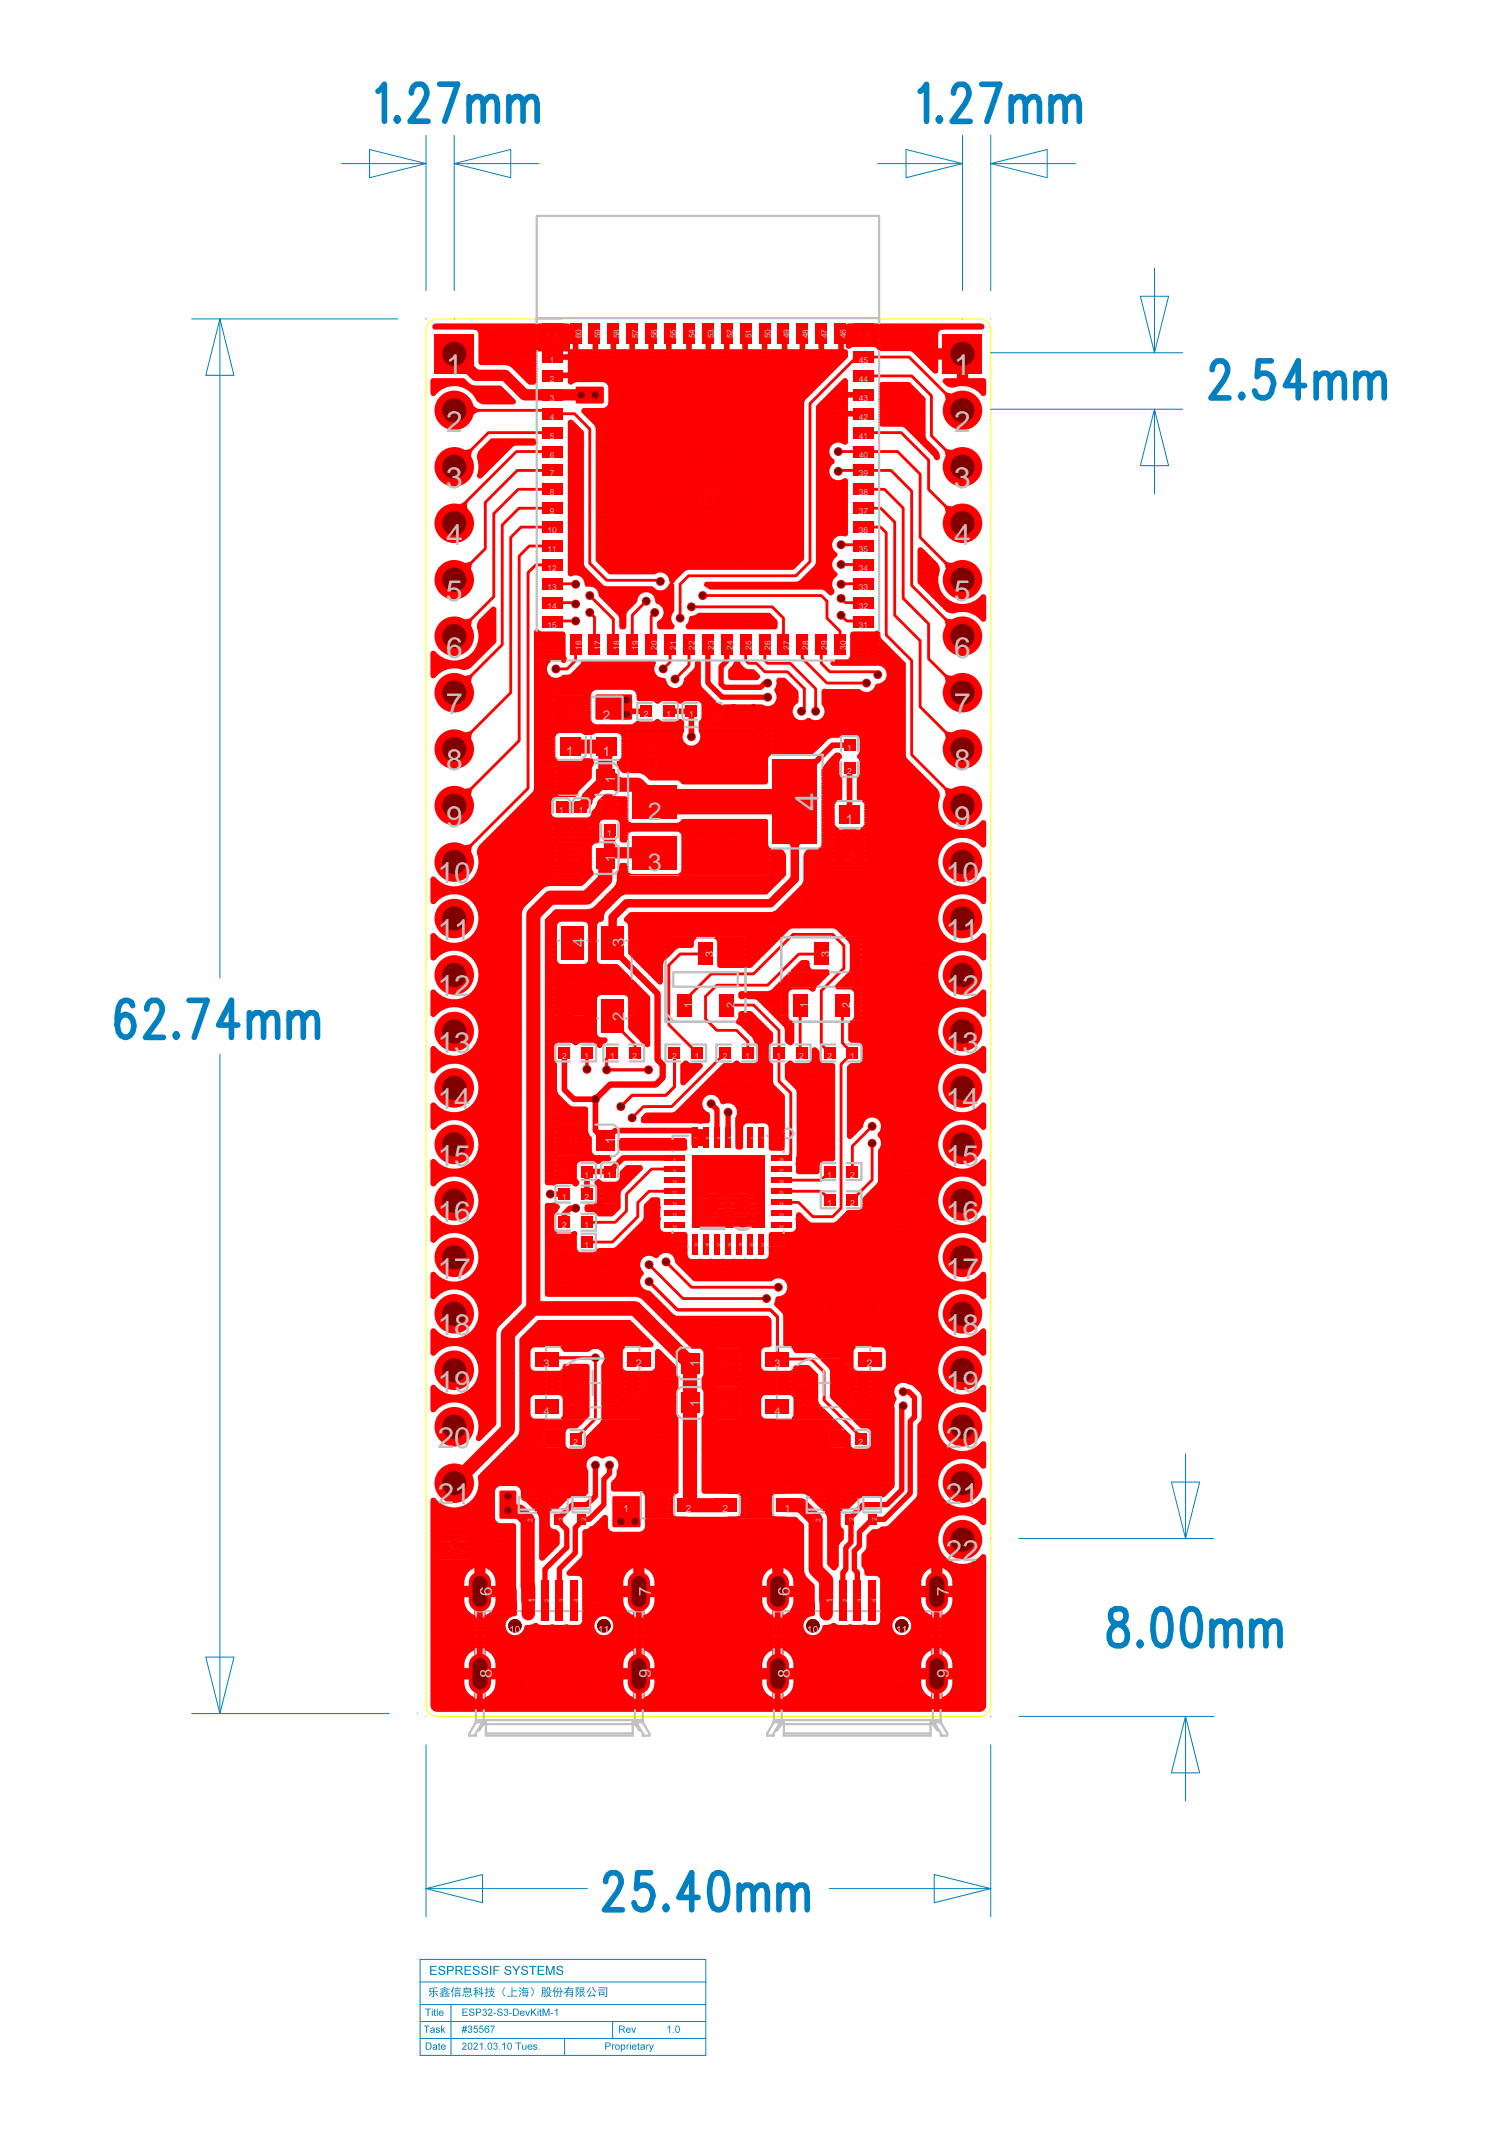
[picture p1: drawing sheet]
<svg xmlns="http://www.w3.org/2000/svg" width="210mm" height="297mm" viewBox="0 0 210 297" stroke-linecap="round" stroke-linejoin="round" font-family="sans-serif">
<defs><g id="words">
<g font-size="175" fill="#f00">
<text x="58.4" y="194.8">J1</text>
<text x="129.3" y="194.8">J3</text>
</g>
<text font-size="62.3" fill="#f00" x="74.6" y="83.4">U4</text>
<g font-size="23" fill="#f00">
<text x="64.6" y="238.8">J2</text>
<text x="106.1" y="238.8">J4</text>
</g>
<text font-size="21.1" fill="#f00" x="87.4" y="119.3">U2</text>
<text font-size="17.7" fill="#f00" x="92.7" y="172.4">U3</text>
<text font-size="14.9" fill="#f00" x="77" y="141.9">D6</text>
<g font-size="12.1" fill="#f00">
<text x="92.6" y="140.9">Q2</text>
<text x="108.7" y="140.9">Q1</text>
</g>
<g font-size="10.4" fill="#f00">
<text x="74.6" y="196.5">SW1</text>
<text x="106.7" y="196.5">SW2</text>
</g>
<text font-size="10.1" fill="#f00" x="105.1" y="171.1" transform="rotate(-90 105.1 171.1)">U3x29</text>
<g font-size="9.1" fill="#f00">
<text x="77.1" y="104.8">C1</text>
<text x="116" y="119.3">D5</text>
</g>
<text font-size="9.1" fill="#c0c0c0" x="82.2" y="104.8">R24</text>
<g font-size="7.9" fill="#0080c0">
<text x="52.7" y="16.9">1.27mm</text>
<text x="128.2" y="16.9">1.27mm</text>
<text x="168.8" y="55.5">2.54mm</text>
<text x="16.3" y="144.6">62.74mm</text>
<text x="154.6" y="229.4">8.00mm</text>
<text x="84.2" y="266.2">25.40mm</text>
</g>
<text font-size="7.6" fill="#c0c0c0" x="97.3" y="171.5">29</text>
<g font-size="6.2" fill="#f00">
<text x="113" y="117.6" transform="rotate(-90 113 117.6)">U2x4</text>
<text x="93.5" y="121.2" transform="rotate(-90 93.5 121.2)">U2x3</text>
</g>
<g font-size="6" fill="#f00">
<text x="117.1" y="107.6">R11</text>
<text x="76.9" y="116.3">C9C2</text>
<text x="83.6" y="116.3">C8</text>
<text x="83.6" y="167">C12</text>
</g>
<g font-size="5.6" fill="#f00">
<text x="72.1" y="211.8">D2 D3D4</text>
<text x="112.3" y="211.8">D8 D9D10</text>
</g>
<g font-size="5.5" fill="#f00">
<text x="65.3" y="52.1" transform="rotate(-90 65.3 52.1)">J1x1</text>
<text x="136.1" y="52.1" transform="rotate(-90 136.1 52.1)">J3x1</text>
<text x="136.1" y="83.6" transform="rotate(-90 136.1 83.6)">J3x5 J3x4 J3x3 J3x2</text>
<text x="65.3" y="91.4" transform="rotate(-90 65.3 91.4)">J1x6 J1x5 J1x4 J1x3 J1x2</text>
<text x="136.1" y="115" transform="rotate(-90 136.1 115)">J3x9 J3x8 J3x7 J3x6</text>
<text x="65.3" y="122.9" transform="rotate(-90 65.3 122.9)">J1x10 J1x9 J1x8 J1x7</text>
<text x="136.1" y="122.9" transform="rotate(-90 136.1 122.9)">J3x10</text>
<text x="65.3" y="130.8" transform="rotate(-90 65.3 130.8)">J1x11</text>
<text x="136.1" y="130.8" transform="rotate(-90 136.1 130.8)">J3x11</text>
<text x="65.3" y="138.7" transform="rotate(-90 65.3 138.7)">J1x12</text>
<text x="136.1" y="138.7" transform="rotate(-90 136.1 138.7)">J3x12</text>
<text x="65.3" y="146.5" transform="rotate(-90 65.3 146.5)">J1x13</text>
<text x="136.1" y="146.5" transform="rotate(-90 136.1 146.5)">J3x13</text>
<text x="65.3" y="154.4" transform="rotate(-90 65.3 154.4)">J1x14</text>
<text x="136.1" y="154.4" transform="rotate(-90 136.1 154.4)">J3x14</text>
<text x="65.3" y="162.3" transform="rotate(-90 65.3 162.3)">J1x15</text>
<text x="136.1" y="162.3" transform="rotate(-90 136.1 162.3)">J3x15</text>
<text x="65.3" y="170.1" transform="rotate(-90 65.3 170.1)">J1x16</text>
<text x="136.1" y="170.1" transform="rotate(-90 136.1 170.1)">J3x16</text>
<text x="65.3" y="178" transform="rotate(-90 65.3 178)">J1x17</text>
<text x="136.1" y="178" transform="rotate(-90 136.1 178)">J3x17</text>
<text x="65.3" y="185.9" transform="rotate(-90 65.3 185.9)">J1x18</text>
<text x="136.1" y="185.9" transform="rotate(-90 136.1 185.9)">J3x18</text>
<text x="65.3" y="193.8" transform="rotate(-90 65.3 193.8)">J1x19</text>
<text x="136.1" y="193.8" transform="rotate(-90 136.1 193.8)">J3x19</text>
<text x="136.1" y="201.6" transform="rotate(-90 136.1 201.6)">J3x20</text>
<text x="65.3" y="209.5" transform="rotate(-90 65.3 209.5)">J1x21 J1x20</text>
<text x="136.1" y="209.5" transform="rotate(-90 136.1 209.5)">J3x21</text>
<text x="136.1" y="217.4" transform="rotate(-90 136.1 217.4)">J3x22</text>
</g>
<g font-size="4.7" fill="#f00">
<text x="77.2" y="110.3">C10</text>
<text x="77.2" y="121.3">C7</text>
<text x="77.2" y="160.7">C11</text>
<text x="94.2" y="191.8">C15</text>
<text x="94.2" y="197.3">C3</text>
</g>
<text font-size="4.6" fill="#c0c0c0" x="114.1" y="113" transform="rotate(-90 114.1 113)">4</text>
<g font-size="4.6" fill="#800000">
<text x="68.6" y="224.6" transform="rotate(-90 68.6 224.6)">J2x6</text>
<text x="90.7" y="224.6" transform="rotate(-90 90.7 224.6)">J2x7</text>
<text x="110.1" y="224.6" transform="rotate(-90 110.1 224.6)">J4x6</text>
<text x="132.2" y="224.6" transform="rotate(-90 132.2 224.6)">J4x7</text>
<text x="68.6" y="236.1" transform="rotate(-90 68.6 236.1)">J2x8</text>
<text x="90.7" y="236.1" transform="rotate(-90 90.7 236.1)">J2x9</text>
<text x="110.1" y="236.1" transform="rotate(-90 110.1 236.1)">J4x8</text>
<text x="132.2" y="236.1" transform="rotate(-90 132.2 236.1)">J4x9</text>
</g>
<g font-size="4.1" fill="#c0c0c0">
<text x="62.2" y="52.3">1</text>
<text x="133" y="52.3">1</text>
<text x="62.2" y="60.2">2</text>
<text x="133" y="60.2">2</text>
<text x="62.2" y="68">3</text>
<text x="133" y="68">3</text>
<text x="62.2" y="75.9">4</text>
<text x="133" y="75.9">4</text>
<text x="62.2" y="83.8">5</text>
<text x="133" y="83.8">5</text>
<text x="62.2" y="91.6">6</text>
<text x="133" y="91.6">6</text>
<text x="62.2" y="99.5">7</text>
<text x="133" y="99.5">7</text>
<text x="62.2" y="107.4">8</text>
<text x="133" y="107.4">8</text>
<text x="62.2" y="115.3">9</text>
<text x="133" y="115.3">9</text>
<text x="61" y="123.1">10</text>
<text x="131.9" y="123.1">10</text>
<text x="61" y="131">11</text>
<text x="131.9" y="131">11</text>
<text x="61" y="138.9">12</text>
<text x="131.9" y="138.9">12</text>
<text x="61" y="146.7">13</text>
<text x="131.9" y="146.7">13</text>
<text x="61" y="154.6">14</text>
<text x="131.9" y="154.6">14</text>
<text x="61" y="162.5">15</text>
<text x="131.9" y="162.5">15</text>
<text x="61" y="170.4">16</text>
<text x="131.9" y="170.4">16</text>
<text x="61" y="178.2">17</text>
<text x="131.9" y="178.2">17</text>
<text x="61" y="186.1">18</text>
<text x="131.9" y="186.1">18</text>
<text x="61" y="194">19</text>
<text x="131.9" y="194">19</text>
<text x="61" y="201.8">20</text>
<text x="131.9" y="201.8">20</text>
<text x="61" y="209.7">21</text>
<text x="131.9" y="209.7">21</text>
<text x="131.9" y="217.6">22</text>
</g>
<text font-size="4" fill="#f00" x="85.8" y="211.3">D1 D7</text>
<g font-size="3.5" fill="#c0c0c0">
<text x="90.3" y="114.2">2</text>
<text x="90.3" y="121.4">3</text>
</g>
<g font-size="3.1" fill="#f00">
<text x="86.5" y="133.7" transform="rotate(-90 86.5 133.7)">D6x3</text>
<text x="88.4" y="210.7" transform="rotate(-90 88.4 210.7)">D1x1</text>
</g>
<text font-size="2.8" fill="#f00" x="109.9" y="161.8" transform="rotate(-90 109.9 161.8)">U3x28</text>
<g font-size="2.7" fill="#f00">
<text x="88.7" y="100.1">R5</text>
<text x="95" y="100.1">C6</text>
<text x="77.2" y="147.7">R6</text>
<text x="83.9" y="147.7">R17</text>
<text x="92.6" y="147.7">R13</text>
<text x="99.7" y="147.7">R8</text>
<text x="107.2" y="147.7">R10</text>
<text x="77.2" y="164.3">R18</text>
<text x="77.2" y="167.4">R19</text>
<text x="77.2" y="174.1">R14</text>
<text x="75.7" y="201.5">C13</text>
<text x="115.4" y="201.5">C14</text>
</g>
<g font-size="2.7" fill="#c0c0c0">
<text x="114.2" y="147.7">R12</text>
<text x="114.2" y="164.3">R7</text>
<text x="77.2" y="171.3">R16</text>
<text x="114.2" y="168.2">R9</text>
</g>
<text font-size="2.5" fill="#f00" x="85.3" y="121" transform="rotate(-90 85.3 121)">C7x1</text>
<g font-size="2.3" fill="#c0c0c0">
<text x="81.5" y="132.1" transform="rotate(-90 81.5 132.1)">4</text>
<text x="87.1" y="132.1" transform="rotate(-90 87.1 132.1)">3</text>
<text x="87.1" y="142.3" transform="rotate(-90 87.1 142.3)">2</text>
<text x="68.6" y="222.5" transform="rotate(-90 68.6 222.5)">6</text>
<text x="90.7" y="222.5" transform="rotate(-90 90.7 222.5)">7</text>
<text x="110.1" y="222.5" transform="rotate(-90 110.1 222.5)">6</text>
<text x="132.2" y="222.5" transform="rotate(-90 132.2 222.5)">7</text>
<text x="68.6" y="234" transform="rotate(-90 68.6 234)">8</text>
<text x="90.7" y="234" transform="rotate(-90 90.7 234)">9</text>
<text x="110.1" y="234" transform="rotate(-90 110.1 234)">8</text>
<text x="132.2" y="234" transform="rotate(-90 132.2 234)">9</text>
</g>
<g font-size="1.9" fill="#c0c0c0">
<text x="84" y="100.3">2</text>
<text x="78.9" y="105.4">1</text>
<text x="84" y="105.4">1</text>
<text x="85.7" y="109.1" transform="rotate(-90 85.7 109.1)">1</text>
<text x="117.9" y="114.9">1</text>
<text x="85.7" y="120.1" transform="rotate(-90 85.7 120.1)">1</text>
<text x="85.7" y="159.5" transform="rotate(-90 85.7 159.5)">1</text>
<text x="97.5" y="190.6" transform="rotate(-90 97.5 190.6)">1</text>
<text x="97.5" y="196.1" transform="rotate(-90 97.5 196.1)">1</text>
</g>
<g font-size="1.9" fill="#800000">
<text x="72.4" y="227.5" transform="rotate(-90 72.4 227.5)">J2x10</text>
<text x="84.8" y="227.5" transform="rotate(-90 84.8 227.5)">J2x11</text>
<text x="114" y="227.5" transform="rotate(-90 114 227.5)">J4x10</text>
<text x="126.4" y="227.5" transform="rotate(-90 126.4 227.5)">J4x11</text>
</g>
<g font-size="1.9" fill="#f00">
<text x="83" y="225.9" transform="rotate(-90 83 225.9)">J2x5</text>
<text x="124.5" y="225.9" transform="rotate(-90 124.5 225.9)">J4x5</text>
</g>
<g font-size="1.5" fill="#c0c0c0">
<text x="99.4" y="133.4" transform="rotate(-90 99.4 133.4)">3</text>
<text x="115.6" y="133.4" transform="rotate(-90 115.6 133.4)">3</text>
<text x="96.5" y="140.5" transform="rotate(-90 96.5 140.5)">1</text>
<text x="102.4" y="140.5" transform="rotate(-90 102.4 140.5)">2</text>
<text x="112.6" y="140.5" transform="rotate(-90 112.6 140.5)">1</text>
<text x="118.5" y="140.5" transform="rotate(-90 118.5 140.5)">2</text>
<text x="75.8" y="190.5">3</text>
<text x="88.6" y="190.5">2</text>
<text x="107.9" y="190.5">3</text>
<text x="120.8" y="190.5">2</text>
<text x="75.8" y="197.2">4</text>
<text x="107.9" y="197.2">4</text>
</g>
<g font-size="1.4" fill="#c0c0c0">
<text x="86.9" y="210.8">1</text>
<text x="95.6" y="210.8">2</text>
<text x="100.7" y="210.8">2</text>
<text x="109.4" y="210.8">1</text>
<text x="71" y="227.6">10</text>
<text x="74.6" y="223.5" transform="rotate(-90 74.6 223.5)">1</text>
<text x="83.4" y="227.6">11</text>
<text x="112.5" y="227.6">10</text>
<text x="116.2" y="223.5" transform="rotate(-90 116.2 223.5)">1</text>
<text x="124.9" y="227.6">11</text>
</g>
<text font-size="1.3" fill="#0080c0" x="92.9" y="283.4">1.0</text>
<g font-size="1.2" fill="#c0c0c0">
<text x="81.1" y="47.2" transform="rotate(-90 81.1 47.2)">60</text>
<text x="83.7" y="47.2" transform="rotate(-90 83.7 47.2)">59</text>
<text x="86.3" y="47.2" transform="rotate(-90 86.3 47.2)">58</text>
<text x="89" y="47.2" transform="rotate(-90 89 47.2)">57</text>
<text x="91.6" y="47.2" transform="rotate(-90 91.6 47.2)">56</text>
<text x="94.2" y="47.2" transform="rotate(-90 94.2 47.2)">55</text>
<text x="96.9" y="47.2" transform="rotate(-90 96.9 47.2)">54</text>
<text x="99.5" y="47.2" transform="rotate(-90 99.5 47.2)">53</text>
<text x="102.1" y="47.2" transform="rotate(-90 102.1 47.2)">52</text>
<text x="104.8" y="47.2" transform="rotate(-90 104.8 47.2)">51</text>
<text x="107.4" y="47.2" transform="rotate(-90 107.4 47.2)">50</text>
<text x="110" y="47.2" transform="rotate(-90 110 47.2)">49</text>
<text x="112.7" y="47.2" transform="rotate(-90 112.7 47.2)">48</text>
<text x="115.3" y="47.2" transform="rotate(-90 115.3 47.2)">47</text>
<text x="117.9" y="47.2" transform="rotate(-90 117.9 47.2)">46</text>
<text x="76.6" y="50.6">1</text>
<text x="76.6" y="53.2">2</text>
<text x="119.7" y="53.2">44</text>
<text x="119.7" y="50.6">45</text>
<text x="76.6" y="55.9">3</text>
<text x="76.6" y="58.5">4</text>
<text x="119.7" y="58.5">42</text>
<text x="119.7" y="55.9">43</text>
<text x="76.6" y="61.1">5</text>
<text x="76.6" y="63.8">6</text>
<text x="119.7" y="63.8">40</text>
<text x="119.7" y="61.1">41</text>
<text x="76.6" y="66.4">7</text>
<text x="76.6" y="69">8</text>
<text x="76.6" y="71.7">9</text>
<text x="119.7" y="71.7">37</text>
<text x="119.7" y="69">38</text>
<text x="119.7" y="66.4">39</text>
<text x="76.3" y="74.3">10</text>
<text x="76.3" y="76.9">11</text>
<text x="119.7" y="76.9">35</text>
<text x="119.7" y="74.3">36</text>
<text x="76.3" y="79.6">12</text>
<text x="76.3" y="82.2">13</text>
<text x="119.7" y="82.2">33</text>
<text x="119.7" y="79.6">34</text>
<text x="76.3" y="84.8">14</text>
<text x="76.3" y="87.5">15</text>
<text x="119.7" y="87.5">31</text>
<text x="119.7" y="84.8">32</text>
<text x="81.1" y="90.5" transform="rotate(-90 81.1 90.5)">16</text>
<text x="83.7" y="90.5" transform="rotate(-90 83.7 90.5)">17</text>
<text x="86.3" y="90.5" transform="rotate(-90 86.3 90.5)">18</text>
<text x="89" y="90.5" transform="rotate(-90 89 90.5)">19</text>
<text x="91.6" y="90.5" transform="rotate(-90 91.6 90.5)">20</text>
<text x="94.2" y="90.5" transform="rotate(-90 94.2 90.5)">21</text>
<text x="96.9" y="90.5" transform="rotate(-90 96.9 90.5)">22</text>
<text x="99.5" y="90.5" transform="rotate(-90 99.5 90.5)">23</text>
<text x="102.1" y="90.5" transform="rotate(-90 102.1 90.5)">24</text>
<text x="104.8" y="90.5" transform="rotate(-90 104.8 90.5)">25</text>
<text x="107.4" y="90.5" transform="rotate(-90 107.4 90.5)">26</text>
<text x="110" y="90.5" transform="rotate(-90 110 90.5)">27</text>
<text x="112.7" y="90.5" transform="rotate(-90 112.7 90.5)">28</text>
<text x="115.3" y="90.5" transform="rotate(-90 115.3 90.5)">29</text>
<text x="117.9" y="90.5" transform="rotate(-90 117.9 90.5)">30</text>
<text x="89.7" y="100">2</text>
<text x="92.9" y="100">1</text>
<text x="96" y="100">1</text>
<text x="118.1" y="104.7">1</text>
<text x="118.1" y="107.9">2</text>
<text x="77.9" y="113.4">1</text>
<text x="80.7" y="113.4">1</text>
<text x="84.6" y="116.5">1</text>
<text x="78.3" y="147.6">2</text>
<text x="81.5" y="147.6">1</text>
<text x="85" y="147.6">1</text>
<text x="88.2" y="147.6">2</text>
<text x="93.7" y="147.6">2</text>
<text x="96.8" y="147.6">1</text>
<text x="100.8" y="147.6">2</text>
<text x="103.9" y="147.6">1</text>
<text x="108.2" y="147.6">1</text>
<text x="111.4" y="147.6">2</text>
<text x="115.3" y="147.6">2</text>
<text x="118.5" y="147.6">1</text>
<text x="78.3" y="167.3">1</text>
<text x="81.5" y="164.1">1</text>
<text x="81.5" y="167.3">2</text>
<text x="84.6" y="164.1">1</text>
<text x="115.3" y="164.1">1</text>
<text x="118.5" y="164.1">2</text>
<text x="78.3" y="171.2">2</text>
<text x="81.5" y="174">1</text>
<text x="81.5" y="171.2">1</text>
<text x="115.3" y="168.1">1</text>
<text x="118.5" y="168.1">2</text>
<text x="79.9" y="201.4">2</text>
<text x="119.7" y="201.4">2</text>
</g>
<g font-size="1.2" fill="#f00">
<text x="81.5" y="208.4" transform="rotate(-90 81.5 208.4)">D4x1</text>
<text x="122" y="208.4" transform="rotate(-90 122 208.4)">D10x1</text>
<text x="122" y="212.5" transform="rotate(-90 122 212.5)">D10x2</text>
</g>
<g font-size=".9" fill="#c0c0c0">
<text x="74.2" y="212.1" transform="rotate(-90 74.2 212.1)">2</text>
<text x="78.5" y="212" transform="rotate(-90 78.5 212)">2</text>
<text x="81.7" y="212" transform="rotate(-90 81.7 212)">2</text>
<text x="114.4" y="212.1" transform="rotate(-90 114.4 212.1)">2</text>
<text x="119.1" y="212" transform="rotate(-90 119.1 212)">2</text>
<text x="122.2" y="212" transform="rotate(-90 122.2 212)">2</text>
</g>
<text font-size=".8" fill="#f00" x="103.3" y="160" transform="rotate(-90 103.3 160)">U3x3</text>
<g font-size=".8" fill="#c0c0c0">
<text x="76.5" y="223.3" transform="rotate(-90 76.5 223.3)">2</text>
<text x="78.6" y="223.3" transform="rotate(-90 78.6 223.3)">3</text>
<text x="80.6" y="223.3" transform="rotate(-90 80.6 223.3)">4</text>
<text x="118.1" y="223.3" transform="rotate(-90 118.1 223.3)">2</text>
<text x="120.1" y="223.3" transform="rotate(-90 120.1 223.3)">3</text>
<text x="122.1" y="223.3" transform="rotate(-90 122.1 223.3)">4</text>
</g>
<g font-size=".6" fill="#c0c0c0">
<text x="93.9" y="161.8">8</text>
<text x="97.3" y="158.8" transform="rotate(-90 97.3 158.8)">7</text>
<text x="98.8" y="158.8" transform="rotate(-90 98.8 158.8)">6</text>
<text x="100.4" y="158.8" transform="rotate(-90 100.4 158.8)">5</text>
<text x="101.9" y="158.8" transform="rotate(-90 101.9 158.8)">4</text>
<text x="103.5" y="158.8" transform="rotate(-90 103.5 158.8)">3</text>
<text x="105" y="158.8" transform="rotate(-90 105 158.8)">2</text>
<text x="106.6" y="158.8" transform="rotate(-90 106.6 158.8)">1</text>
<text x="108.6" y="161.8">28</text>
<text x="93.7" y="164.9">10</text>
<text x="93.7" y="166.5">11</text>
<text x="93.9" y="163.4">9</text>
<text x="108.6" y="166.5">25</text>
<text x="108.6" y="164.9">26</text>
<text x="108.6" y="163.4">27</text>
<text x="93.7" y="168">12</text>
<text x="93.7" y="169.6">13</text>
<text x="93.7" y="171.1">14</text>
<text x="97.3" y="173.8" transform="rotate(-90 97.3 173.8)">15</text>
<text x="98.8" y="173.8" transform="rotate(-90 98.8 173.8)">16</text>
<text x="100.4" y="173.8" transform="rotate(-90 100.4 173.8)">17</text>
<text x="101.9" y="173.8" transform="rotate(-90 101.9 173.8)">18</text>
<text x="103.5" y="173.8" transform="rotate(-90 103.5 173.8)">19</text>
<text x="105" y="173.8" transform="rotate(-90 105 173.8)">20</text>
<text x="106.6" y="173.8" transform="rotate(-90 106.6 173.8)">21</text>
<text x="108.6" y="171.1">22</text>
<text x="108.6" y="169.6">23</text>
<text x="108.6" y="168">24</text>
</g>
</g></defs>
<path d="M60 44.7l.4-.2 .5-.1h75.6a1.55 1.55 0 0 1 1.6 1.6v191.7a1.55 1.55 0 0 1-1.6 1.5h-75.6a1.55 1.55 0 0 1-1.5-1.5v-191.7l.1-.5 .2-.4z" fill="none" stroke="#ff0" stroke-width=".14"/>
<g fill="none" stroke="#0080c0" stroke-width=".14">
<path d="M59.4 18.9v21.6M63.3 18.9v21.6M134.1 18.9v21.6M138.1 18.9v21.6M47.6 22.8h11.8M51.5 20.8l7.9 2-7.9 2zM138.1 22.8l7.9-2v4zM138.1 22.8h11.8M160.9 37.4v11.8M26.7 44.4h28.7M30.6 44.4l2 7.9h-3.9zM30.6 44.4v91.9"/>
<path d="M59.4 44.4h.1M138.1 49.2h26.7M158.9 41.3h4l-2 7.9zM160.9 57l2 7.9h-4zM160.9 57v11.8M30.6 147v91.9M142 214.5h27.2M163.3 206.6h3.9l-2 7.9zM165.2 202.6v11.9M26.7 238.9h27.6M28.7 231h3.9l-2 7.9zM142 239.2h27.2"/>
<path d="M165.2 239.2l2 7.9h-3.9zM165.2 239.2v11.9M59.4 243.2v24M138.1 243.2v24M58.6 273.1h39.8v13.4h-39.8zM58.6 276.3h39.8M58.6 279.4h39.8M59.4 263.3l7.8-2v3.9zM59.4 263.3h22.5M62.9 279.4v7.1M115.6 263.3h22.5M130.2 261.3l7.9 2-7.9 1.9z"/>
<path d="M58.6 281.8h39.8M58.6 284.1h39.8M78.7 284.1v2.4M85.4 281.8v2.3"/>
</g>
<circle cx="63.3" cy="214.6" r="1.69" fill="#000"/>
<g fill="#0080c0">
<path d="M59.3 284.7h.4a.51 .51 0 0 1 .5 .5 .51 .51 0 0 1-.5 .5h-.4zM59.5 284.8v.8a.42 .42 0 0 0 .5-.4 .42 .42 0 0 0-.5-.4zM60.4 285.1a.32 .32 0 0 1 .5 .1l.1 .5-.2-.1-.3 .1a.25 .25 0 0 1-.2-.3 .25 .25 0 0 1 .4-.1l.1-.1a.18 .18 0 0 0-.2-.1 .18 .18 0 0 0-.2 .1h-.1zM60.4 285.5a.18 .18 0 0 0 .3 .1 .18 .18 0 0 0 .1-.2zM61.1 284.8l.2-.1v.3h.1v.1h-.1v.5l.1 .1h-.3v-.6h-.1zM61.6 285.1l.1-.1a.35 .35 0 0 1 .4 .4h-.5a.23 .23 0 0 0 .2 .2 .23 .23 0 0 0 .2-.1h.1a.38 .38 0 0 1-.5 .2 .38 .38 0 0 1 0-.6zM61.7 285.1l-.1 .2h.4l-.1-.2z"/>
<path d="M59.1 282.3h.8v.2h-.4v.9h-.1v-.9h-.3zM60.1 282.7a.37 .37 0 0 1 .4 0 .37 .37 0 0 1 .1 .5v.2l-.1-.1-.3 .1a.25 .25 0 0 1-.2-.4 .25 .25 0 0 1 .4-.1 .18 .18 0 0 0-.1-.2 .18 .18 0 0 0-.2 .1h-.1zM60.1 283.1a.18 .18 0 0 0 .2 .1 .18 .18 0 0 0 .1-.2zM60.8 282.7l.3-.1 .2 .2-.3-.1h-.1v.2a.31 .31 0 0 1 .4 .4 .33 .33 0 0 1-.6-.2h.1a.16 .16 0 0 0 .2 .2 .16 .16 0 0 0 .2-.2 .29 .29 0 0 1-.4-.1 .29 .29 0 0 1 0-.3zM61.5 282.3h.1v.6l.3-.3h.2l-.3 .3 .3 .5h-.2l-.2-.4-.1 .4h-.1z"/>
<path d="M59.2 280h.9v.1h-.4v.9h-.1v-.9h-.4zM60.2 280h.1v.1h-.1zM60.2 280.3h.1v.7h-.1zM60.5 280.1l.1-.1v.3h.2v.1h-.2v.4l.2 .2-.3-.1v-.5h-.1zM60.9 280h.1v1h-.1zM61.2 280.3h.2a.35 .35 0 0 1 .4 .4h-.5a.23 .23 0 0 0 .1 .2 .23 .23 0 0 0 .3-.1h.1a.38 .38 0 0 1-.5 .1 .38 .38 0 0 1-.1-.6zM61.3 280.5h.4l-.2-.1z"/>
<path d="M59.9 277.1l1-.1 .1 .1-1 .1v.4h.4v-.4h.1v.4h.6v.1h-.6l-.1 .7h-.2l-.1-.1 .3-.1v-.5h-.6v-.1zM60.1 277.8l.1 .1-.4 .4-.1-.1zM60.6 277.9l.1-.1 .4 .3-.1 .1zM61.5 277.4h.4l-.2-.2h.5l-.2 .2h.4h-.1v.1h.2v.1h-1.1v-.1h.3v-.1h-.2zM62.1 277.9h.4l-.2 .1 .3 .1h-.3v.2h.1l.1-.2 .2 .2h-.8l.2-.2 .1 .2v-.2h-.2l.2-.1zM61.3 277.2l.6-.3 .4 .2 .4 .1v.1h-.2a.98 .98 0 0 0-1.1 0zM61.5 277.9h.3h-.1l.1 .1v.1h-.1v.1l.1-.1h.1v.2l-.6 .1v-.1h.1v-.2l.2 .1v-.1h-.2v-.1h.2zM61.9 277.9l.3-.3 .5 .2v.1l-.4-.2-.3 .3zM61.2 277.9l.4-.3 .3 .2-.3-.1-.3 .3zM62 277.4v.1h.2v-.1zM61.7 277.4l.1 .1h.1v-.1zM63.4 277.8h.7v.5h-.1v-.1h-.5v.2h-.1zM63.1 277h.2l-.1 .3v1.1h-.2l.1-.9-.2 .2-.1-.1zM63.5 277.9v.2h.5v-.2zM63.3 277.2h1v.1h-1zM63.4 277.4h.8v.1h-.8zM63.4 277.6h.8v.1h-.8zM63.6 277h.2v.1l-.1 .1zM64.6 277.1h.3v-.2l.2 .1-.1 .1h.6v.7h-1zM64.8 277.9h.1v.3h.5v-.1l.1 .1v.1h-.7zM64.7 277.2v.1h.8v-.1zM64.7 277.6v.1h.8v-.1zM64.7 277.4v.1h.8v-.1zM65.5 278l.1-.1 .2 .3h-.1zM64.5 277.9l.1 .1-.1 .3h-.1zM65.1 277.9h.1l.1 .1-.1 .1zM66 277.1l.5-.1 .1 .1h-.2v.3h.2v.1h-.2v.9h-.1v-.6l-.2 .4-.1-.1 .3-.6h-.3v-.1h.3v-.2h-.2zM67.1 277h.1v.8h.2v.1h-.2v.5h-.1v-.4h-.5v-.1l.5-.1zM66.7 277.5l.3 .2-.1 .1-.2-.3zM66.7 277.2l.1-.1 .2 .3h-.1zM66.4 277.7l.1-.1 .2 .2-.1 .1zM68.1 277.2h.4l-.1-.2h.2v.2h.3v.1h-.3v.3h.3l-.3 .5 .4 .2-.1 .1-.4-.2-.4 .1h-.1l.4-.2-.2-.6 .3 .1v-.3h-.4zM67.8 277h.1v.3h.2v.1h-.2v.2h.2v.1h-.2v.6l-.2 .1-.1-.1 .2-.1v-.4l-.2 .1-.1-.1 .3-.1v-.3h-.2v-.1h.2zM68.3 277.7l.2 .3 .2-.3zM70.4 277l.1 .1a.68 .68 0 0 0 0 1.1l-.1 .1a.78 .78 0 0 1 0-1.3zM71.3 277h.1v.4h.6v.2h-.6v.6h.7v.1h-1.4v-.1h.6zM72.9 276.9l.2 .1-.1 .1h.7v.1h-.7l-.1 .2h.6v.3h.2v.1h-.2v.3h.1v.1h-.1l-.1 .2-.2-.1 .2-.1h-.6l.1-.4h-.2v-.1h.2v-.3l-.1 .1-.1-.1zM72.9 277.8v.3h.5v-.3zM73 277.5l-.1 .2h.5v-.2zM72.5 277.8l.1 .1-.2 .4h-.1zM72.3 277.4l.3 .2v.1l-.3-.2zM72.4 277l.3 .2-.1 .1-.3-.2zM73.1 277.9l.1-.1 .1 .2-.1 .1zM73.1 277.5h.1l.1 .2h-.1zM74 277a.78 .78 0 0 1 0 1.3v-.1a.67 .67 0 0 0 0-1.1zM75.6 277h.4v1.3l-.2 .1-.1-.2h.2v-.4h-.2l-.2 .6-.1-.1 .1-.3zM76.1 277.6h.7l-.3 .5 .4 .2-.1 .1-.3-.2-.4 .2-.1-.1 .4-.2zM76.2 277h.5v.4h.2l-.1 .1h-.2l-.1-.4h-.2l-.1 .5-.1-.1 .1-.1zM75.7 277.5v.2h.2v-.2zM75.7 277.1v.3h.2v-.3zM76.3 277.7l.2 .3 .1-.3zM77.7 277l.2 .1-.3 .5h.6l-.2-.6h.1l.4 .6-.2 .1v-.1l-.1 .2a.4 .4 0 0 1-.3 .6v-.2a.35 .35 0 0 0 .2-.5h-.3v.4l-.3 .3-.1-.1 .3-.3v-.3l-.1-.1-.1 .2-.1-.1 .2-.3zM77.3 276.9l.2 .1-.2 .3v1.1h-.1v-.9l-.1 .2-.1-.1zM78.7 277.2h.4l.1-.3 .1 .1v.2h.7v.1h-.8l-.1 .1h.8l-.1 .9-.2 .1-.1-.2h.2v-.2h-.6v.4h-.2l.1-.7-.3 .2-.1-.1 .5-.5h-.4zM79.1 277.5v.2h.6v-.2zM79.1 277.8v.2h.6v-.2zM80.8 277h.6v.6h-.3l.1 .3 .2-.2 .1 .1-.3 .2 .4 .2-.1 .1-.3-.2-.1-.5h-.2v.6l.2-.1v.1l-.3 .2v-.1zM80.2 277h.5l-.2 .5 .2 .4-.2 .2-.1-.1a.23 .23 0 0 0 .2-.3 .23 .23 0 0 0-.2-.2l.1-.4h-.1v1.3h-.2zM80.9 277.4v.1h.4v-.1zM80.9 277.1v.2h.4v-.2zM82.3 277.5l.2 .1-.4 .6 .7-.1-.2-.2 .1-.1 .3 .5-.1 .1-.1-.2-.8 .1-.1-.1zM82.5 277h.1l.3 .4 .3 .3-.2 .1-.1-.2zM82.2 277l.1 .1-.5 .7-.1-.1zM83.5 277.6h.7v.5h-.6v.1h-.1zM83.4 277h1.2v1.3l-.3 .1v-.2h.2v-.1v-1h-1.1zM83.6 277.7v.3h.5v-.3zM83.3 277.3h1v.1h-1z"/>
<path d="M60 274h.9v.2h-.8v.4h.7v.1h-.7v.4h.8v.2h-.9zM61.2 274.2a.49 .49 0 0 1 .5-.2 .49 .49 0 0 1 .3 .4h-.1a.26 .26 0 0 0-.3-.3 .26 .26 0 0 0-.2 .4 .57 .57 0 0 1 .7 .5 .52 .52 0 0 1-.6 .3 .52 .52 0 0 1-.4-.5h.2a.31 .31 0 0 0 .3 .4 .31 .31 0 0 0 .3-.4h-.1a.46 .46 0 0 1-.6-.6zM62.3 274h.5a.38 .38 0 0 1 .5 .4 .38 .38 0 0 1-.5 .4h-.3v.5h-.2zM62.5 274.2v.4h.3a.24 .24 0 0 0 .3-.2 .24 .24 0 0 0-.3-.2zM63.5 274h.5a.35 .35 0 0 1 .5 .3 .35 .35 0 0 1-.4 .4l.5 .6h-.2l-.2-.3a.42 .42 0 0 0-.5-.3v.6h-.2zM63.7 274.2v.4h.4l.2-.1-.1-.3zM64.7 274h1v.2h-.8v.4h.7v.1h-.7v.4h.8v.2h-1zM66 274.2a.49 .49 0 0 1 .5-.2 .49 .49 0 0 1 .3 .4h-.1a.26 .26 0 0 0-.3-.3 .26 .26 0 0 0-.2 .4 .57 .57 0 0 1 .7 .5 .52 .52 0 0 1-.6 .3 .52 .52 0 0 1-.4-.5h.1a.31 .31 0 0 0 .4 .4 .31 .31 0 0 0 .3-.4h-.1a.46 .46 0 0 1-.6-.6zM67.2 274.1a.49 .49 0 0 1 .8 .3h-.2a.26 .26 0 0 0-.3-.3 .26 .26 0 0 0-.2 .4h.1a.57 .57 0 0 1 .6 .5 .52 .52 0 0 1-.5 .3 .52 .52 0 0 1-.5-.5h.2a.31 .31 0 0 0 .3 .4 .31 .31 0 0 0 .3-.4h-.1a.46 .46 0 0 1-.5-.6zM68.3 274h.2v1.3h-.2zM68.8 274h.8v.2h-.7v.4h.6v.1h-.6v.6h-.1zM70.4 274.2a.49 .49 0 0 1 .5-.2 .49 .49 0 0 1 .3 .4h-.1a.26 .26 0 0 0-.3-.3 .26 .26 0 0 0-.2 .4 .57 .57 0 0 1 .7 .5 .52 .52 0 0 1-.6 .3 .52 .52 0 0 1-.4-.5h.2a.31 .31 0 0 0 .3 .4 .31 .31 0 0 0 .3-.4h-.1a.46 .46 0 0 1-.6-.6zM71.4 274h.2l.4 .6 .3-.6h.2l-.5 .8v.5h-.1v-.5zM72.8 274.1a.49 .49 0 0 1 .8 .3h-.2a.26 .26 0 0 0-.3-.3 .26 .26 0 0 0-.2 .4h.1a.57 .57 0 0 1 .6 .5 .52 .52 0 0 1-.6 .3 .52 .52 0 0 1-.4-.5h.2a.31 .31 0 0 0 .3 .4 .31 .31 0 0 0 .3-.4h-.1a.46 .46 0 0 1-.6-.6zM73.7 274h1.1v.2h-.5v1.1h-.1v-1.1h-.5zM74.9 274h.9v.2h-.7v.4h.7v.1h-.7v.4h.8v.2h-1zM76.1 274h.3l.3 1.1 .3-1.1h.3v1.3h-.2v-1.1l-.3 1.1h-.2l-.3-1.1v1.1h-.2zM77.7 274.1a.49 .49 0 0 1 .8 .3h-.2a.26 .26 0 0 0-.3-.3 .26 .26 0 0 0-.2 .4h.1a.57 .57 0 0 1 .6 .5 .52 .52 0 0 1-.6 .3 .52 .52 0 0 1-.4-.5h.2a.31 .31 0 0 0 .3 .4 .31 .31 0 0 0 .3-.4h-.1a.46 .46 0 0 1-.6-.6z"/>
<path d="M84.4 284.7h.3a.3 .3 0 0 1 .4 .3 .3 .3 0 0 1-.3 .3h-.3v.4h-.1zM84.5 284.8v.4h.3a.19 .19 0 0 0 .2-.2 .19 .19 0 0 0-.2-.2zM85.3 285h.1v.1l.3-.1-.3 .2v.5h-.1zM85.7 285.4a.36 .36 0 0 1 .7 0 .36 .36 0 0 1-.7 0zM85.8 285.4a.25 .25 0 0 0 .5 0 .25 .25 0 0 0-.5 0zM86.5 285h.2v.1a.35 .35 0 0 1 .5 .2 .35 .35 0 0 1-.4 .4l-.1-.1v.4h-.2zM86.7 285.2v.4a.23 .23 0 0 0 .3-.2 .23 .23 0 0 0-.3-.2zM87.3 285h.1v.1l.3-.1-.2 .2v.5h-.2zM87.8 284.7h.1v.1h-.1zM87.8 285h.1v.7h-.1zM88.1 285.1l.2-.1a.35 .35 0 0 1 .4 .4h-.5a.23 .23 0 0 0 .1 .2 .23 .23 0 0 0 .3-.1h.1a.38 .38 0 0 1-.5 .2 .38 .38 0 0 1-.1-.6zM88.2 285.1v.2h.4l-.1-.2zM88.9 284.8l.1-.1v.3h.2v.1h-.2v.5l.2 .1h-.3v-.6h-.1zM89.4 285a.37 .37 0 0 1 .4 .1 .37 .37 0 0 1 .1 .4v.2l-.2-.1-.2 .1a.25 .25 0 0 1-.2-.3 .25 .25 0 0 1 .3-.1l.1-.1a.18 .18 0 0 0-.1-.1 .18 .18 0 0 0-.2 .1h-.1zM89.4 285.5a.18 .18 0 0 0 .2 .1 .18 .18 0 0 0 .1-.2zM90.1 285h.1v.1l.3-.1-.3 .2v.5h-.1zM90.5 285h.1l.2 .6 .2-.6h.1l-.4 1h-.2v-.1h.1l.1-.2z"/>
<path d="M64.5 284.8a.33 .33 0 0 1 .5 0 .33 .33 0 0 1-.1 .5l-.4 .3h.5v.1h-.6l.1-.2a.51 .51 0 0 0 .3-.6l-.2-.1-.1 .2h-.1zM65.3 284.8a.36 .36 0 0 1 .5 0 .36 .36 0 0 1 0 .4 .36 .36 0 0 1-.3 .5 .36 .36 0 0 1-.3-.5zM65.4 284.9l-.1 .1a.4 .4 0 0 0 .3 .6l.1-.2a.4 .4 0 0 0-.3-.6zM66.1 284.8a.33 .33 0 0 1 .5 0 .33 .33 0 0 1-.2 .5l-.3 .3h.5v.1h-.6v-.2a.51 .51 0 0 0 .4-.6l-.2-.1-.1 .2h-.1zM66.9 285l.3-.3v1h-.1v-.8l-.2 .2zM67.6 285.6h.1v.1h-.1zM68.1 284.8a.36 .36 0 0 1 .4 0 .36 .36 0 0 1 .1 .4 .36 .36 0 0 1-.3 .5 .36 .36 0 0 1-.4-.5zM68.1 284.9v.1a.4 .4 0 0 0 .2 .6l.2-.2a.4 .4 0 0 0-.3-.6zM68.8 284.8a.26 .26 0 0 1 .5 0 .26 .26 0 0 1-.1 .4 .31 .31 0 0 1 0 .5 .31 .31 0 0 1-.5-.3h.2a.2 .2 0 0 0 .2 .2 .2 .2 0 0 0 .1-.2 .2 .2 0 0 0-.2-.2v-.1a.16 .16 0 0 0 .2-.1 .16 .16 0 0 0-.2-.2 .16 .16 0 0 0-.1 .2h-.2zM69.6 285.6h.1v.1h-.1zM70 285l.4-.3v1h-.1v-.8l-.3 .2zM70.8 284.8a.36 .36 0 0 1 .5 0 .36 .36 0 0 1 0 .4 .36 .36 0 0 1-.3 .5 .36 .36 0 0 1-.3-.5zM70.9 284.9l-.1 .1a.4 .4 0 0 0 .3 .6l.1-.2a.4 .4 0 0 0-.2-.6zM71.8 284.7h.9v.1h-.4v.9h-.1v-.9h-.4zM72.8 285h.1v.4a.18 .18 0 0 0 .2 .2 .18 .18 0 0 0 .1-.2v-.4h.2v.7h-.2v-.1a.25 .25 0 0 1-.3 .1 .25 .25 0 0 1-.1-.3zM73.6 285.1l.1-.1a.35 .35 0 0 1 .5 .4h-.6a.23 .23 0 0 0 .2 .2 .23 .23 0 0 0 .3-.1h.1a.38 .38 0 0 1-.6 .2 .38 .38 0 0 1 0-.6zM73.7 285.2l-.1 .1h.5l-.2-.2zM74.4 285h.3l.2 .2-.3-.1h-.1v.1a.31 .31 0 0 1 .4 .4 .33 .33 0 0 1-.6-.1h.1a.16 .16 0 0 0 .2 .1 .16 .16 0 0 0 .1-.2 .29 .29 0 0 1-.3-.1 .29 .29 0 0 1 0-.3zM75.1 285.6h.1v.1h-.1z"/>
<path d="M64.6 282.3h.1v.3h.2v-.3h.1v.3h.1v.1h-.1l-.1 .3h.2v.1h-.2l-.1 .3h-.1l.1-.3h-.2l-.1 .3h-.1l.1-.3h-.2v-.1h.2v-.3h-.2v-.1h.3zM64.7 282.7l-.1 .3h.2v-.3zM65.3 282.4a.26 .26 0 0 1 .4 0 .26 .26 0 0 1-.1 .4 .31 .31 0 0 1 .1 .5 .31 .31 0 0 1-.5-.2h.1a.2 .2 0 0 0 .3 .1 .2 .2 0 0 0 .1-.2 .2 .2 0 0 0-.3-.1v-.1a.18 .18 0 0 0 .3-.2 .16 .16 0 0 0-.2-.2 .16 .16 0 0 0-.2 .2h-.1zM66.1 282.4h.5v.1h-.4l-.1 .2a.33 .33 0 0 1 .5 .2 .33 .33 0 0 1-.2 .5 .33 .33 0 0 1-.4-.3h.1a.21 .21 0 0 0 .3 .1 .21 .21 0 0 0 .1-.4 .21 .21 0 0 0-.4 .1h-.1zM66.9 282.4h.5v.1h-.4l-.1 .2a.33 .33 0 0 1 .5 .2 .33 .33 0 0 1-.2 .5 .33 .33 0 0 1-.4-.3h.1a.21 .21 0 0 0 .3 .1 .21 .21 0 0 0 0-.4 .21 .21 0 0 0-.3 .1h-.1zM67.6 282.5l.4-.1 .2 .2h-.1a.2 .2 0 0 0-.3-.1 .2 .2 0 0 0-.1 .2v.1a.32 .32 0 0 1 .4 .1 .32 .32 0 0 1-.1 .5 .32 .32 0 0 1-.4-.3zM67.7 283a.22 .22 0 0 0 .4 0 .22 .22 0 0 0-.4 0zM68.3 282.4h.7l-.4 1h-.1v-.3l.4-.6h-.6z"/>
<path d="M64.4 280h.8v.1h-.6v.3h.5v.1h-.5v.4h.6v.1h-.8zM65.5 280a.4 .4 0 0 1 .6 .3h-.1a.21 .21 0 0 0-.3-.2 .21 .21 0 0 0-.1 .2v.1a.37 .37 0 0 1 .4 .1 .37 .37 0 0 1 0 .4 .44 .44 0 0 1-.7-.3h.2a.24 .24 0 0 0 .3 .3 .24 .24 0 0 0 .1-.3h-.1a.32 .32 0 0 1-.3-.2 .32 .32 0 0 1 0-.4zM66.3 280h.4a.3 .3 0 0 1 .4 .3 .3 .3 0 0 1-.4 .3h-.2v.4h-.2zM66.5 280.1v.4h.2a.19 .19 0 0 0 .3-.2 .19 .19 0 0 0-.3-.2zM67.3 280a.26 .26 0 0 1 .5 0 .26 .26 0 0 1-.1 .4 .31 .31 0 0 1 0 .6 .31 .31 0 0 1-.5-.3h.2a.2 .2 0 0 0 .2 .2 .2 .2 0 0 0 .1-.3 .2 .2 0 0 0-.2-.1v-.1a.16 .16 0 0 0 .2-.1 .16 .16 0 0 0-.2-.2 .16 .16 0 0 0-.1 .2l-.2-.1zM68.1 280a.33 .33 0 0 1 .5 .1 .33 .33 0 0 1-.1 .5l-.3 .3h.5v.1h-.7l.1-.2a.51 .51 0 0 0 .4-.7h-.3l-.1 .2h-.1zM68.8 280.6h.4v.1h-.4zM69.4 280a.4 .4 0 0 1 .6 .3h-.1a.21 .21 0 0 0-.2-.2 .21 .21 0 0 0-.2 .2v.1a.37 .37 0 0 1 .5 .1 .37 .37 0 0 1 0 .4 .44 .44 0 0 1-.7-.3h.1a.24 .24 0 0 0 .3 .3 .24 .24 0 0 0 .1-.3 .32 .32 0 0 1-.4-.2 .32 .32 0 0 1 0-.4zM70.3 280a.26 .26 0 0 1 .4 0 .26 .26 0 0 1 0 .4 .31 .31 0 0 1 0 .6 .31 .31 0 0 1-.5-.3h.1a.2 .2 0 0 0 .3 .2 .2 .2 0 0 0 .1-.3 .2 .2 0 0 0-.3-.1l.1-.1a.16 .16 0 0 0 .2-.1 .16 .16 0 0 0-.2-.2 .16 .16 0 0 0-.1 .2l-.2-.1zM71 280.6h.3v.1h-.3zM71.5 280h.4a.51 .51 0 0 1 .4 .5 .51 .51 0 0 1-.4 .5h-.4zM71.6 280.1v.8a.42 .42 0 0 0 .6-.4 .42 .42 0 0 0-.6-.4zM72.5 280.3h.2a.35 .35 0 0 1 .4 .4h-.5a.23 .23 0 0 0 .1 .2 .23 .23 0 0 0 .3-.1h.1a.38 .38 0 0 1-.5 .1 .38 .38 0 0 1-.1-.6zM72.6 280.5h.4l-.2-.1zM73.2 280.3h.1l.2 .6 .2-.6h.2l-.3 .7h-.1zM74 280h.1v.4l.5-.4h.2l-.4 .4 .4 .6h-.1l-.4-.5-.2 .1v.4h-.1zM74.9 280h.1v.1h-.1zM74.9 280.3h.1v.7h-.1zM75.2 280.1l.2-.1v.3h.1v.1h-.1v.4l.1 .2-.2-.1-.1-.5h-.1zM75.6 280h.2l.3 .8 .3-.8h.2v1h-.1v-.9l-.3 .9h-.2l-.2-.9v.9h-.2zM76.7 280.6h.4v.1h-.4zM77.3 280.2l.4-.2v1h-.1v-.8l-.3 .2z"/>
<path d="M86.3 282.3h.4a.28 .28 0 0 1 .4 .3 .28 .28 0 0 1-.3 .3l.4 .5h-.2l-.1-.3a.33 .33 0 0 0-.5-.2v.5h-.1zM86.4 282.5v.3l.5-.1v-.2zM87.3 282.7l.1-.1a.35 .35 0 0 1 .5 .4h-.5a.23 .23 0 0 0 .1 .2 .23 .23 0 0 0 .3-.1h.1a.38 .38 0 0 1-.5 .2 .38 .38 0 0 1-.1-.6zM87.4 282.8v.1h.4l-.2-.2zM88 282.6h.1l.2 .6 .2-.6h.2l-.3 .8h-.1z"/>
</g>
<path d="M60.4 45.2a.39 .39 0 0 0-.1 .5 .39 .39 0 0 0 .3 .2h5.5a.63 .63 0 0 1 .6 .7l.1 4.1 .3 .2h3.3a1.42 1.42 0 0 1 1 .4l2.2 2.2a1 1 0 0 0 1.1-.1l.1-4.4 4.5-.1 .1-.3v-3.1l-.1-.4h-18.4zM60.1 52.8l-.1 .3v1.7a.39 .39 0 0 0 .3 .4 .39 .39 0 0 0 .4-.2 3.4 3.4 0 0 1 5.7 .8 1.54 1.54 0 0 0 1.2 .6h3.9a.39 .39 0 0 0 .4-.3 .39 .39 0 0 0-.1-.4l-2-1.9-3.5-.1a2.23 2.23 0 0 1-1.6-1h-4.2zM68.3 61.2l-1.4 1.4a1.89 1.89 0 0 0-.2 2.1v.7l-.2 .8a.39 .39 0 0 0 .2 .4 .39 .39 0 0 0 .5 0l4.4-4.4 .4-.1h2.4a.5 .5 0 0 0 .4-.5 .5 .5 0 0 0-.4-.5h-5.8zM60.1 90.8l-.1 .3v3a.39 .39 0 0 0 .3 .4 .39 .39 0 0 0 .4-.1 3.5 3.5 0 0 1 3.8-1 1.54 1.54 0 0 0 1.3-.5l3.3-3.4 .1-4.6a.39 .39 0 0 0-.3-.3 .39 .39 0 0 0-.4 .1l-1.6 1.5a1.89 1.89 0 0 0-.2 2.1 3.4 3.4 0 0 1-2.1 3.5 3.4 3.4 0 0 1-4-1.1zM79.2 48.9l-.1 4.3a.47 .47 0 0 0 .4 .4 .47 .47 0 0 0 .5-.2l.4-.1h3.6a.83 .83 0 0 1 .8 .8v2a.83 .83 0 0 1-.8 .8h-2.6a.39 .39 0 0 0-.4 .2 .39 .39 0 0 0 .1 .5l1.7 1.6 .2 .6 .1 18.4 1.8 1.8h6.4a1.31 1.31 0 0 1 1.3 0 1.31 1.31 0 0 1 .7 1.1 .42 .42 0 0 0 .5 .2 .42 .42 0 0 0 .3-.3l1.3-1.3 .4-.2 14.6-.1 .3-.1 1.3-1.2 .1-.3v-21.8l.2-.3 5.8-5.8a1.03 1.03 0 0 0-.1-1.2h-38.5zM79.2 58.7l-.1 21.3a.39 .39 0 0 0 .6 .3 1.3 1.3 0 0 1 1.8 1.3 .55 .55 0 0 0 .7 .2 1.31 1.31 0 0 1 1.3 1.3l2.7 2.8 .1 .4v1a.5 .5 0 0 0 .5 .4 .5 .5 0 0 0 .5-.4v-1.6l.1-.4 1.4-1.4a1.29 1.29 0 0 1 1.3-1.3 1.29 1.29 0 0 1 1.3 1.4l.1 .1a1.31 1.31 0 0 1 1 1.2 1.31 1.31 0 0 1-.8 1.3 .96 .96 0 0 0 .1 1.1h1.8a.45 .45 0 0 0 .4-.4 .45 .45 0 0 0-.2-.4 1.25 1.25 0 0 1 .1-1.6l.1-.2v-3.5a.39 .39 0 0 0-.4-.4 .39 .39 0 0 0-.4 .3 1.29 1.29 0 0 1-2.2 .3l-6.7-.1-.3-.2-2.5-2.6-.1-.4v-18.2l-.1-.3-1.5-1.4-.3-.1zM117.5 52.8l-3.7 3.7-.1 .3v21.5l-.1 .4-2.1 2.1-.4 .3h-12.6a.41 .41 0 0 0-.4 .4 .41 .41 0 0 0 .4 .4l.5 .3h15.5a1.33 1.33 0 0 1 1 .7 .55 .55 0 0 0 .7-.2 .55 .55 0 0 0-.1-.7 1.35 1.35 0 0 1 .6-1.7 .55 .55 0 0 0-.4-.8 1.33 1.33 0 0 1 .4-2 .55 .55 0 0 0-.4-.7 1.28 1.28 0 0 1 0-1.7 1.28 1.28 0 0 1 1.5-.3l.3-.2 .1-.2v-7.4l-.2-.3a.67 .67 0 0 0-.7 .2 1.28 1.28 0 0 1-1.6-.8 1.28 1.28 0 0 1 .6-1.6 .55 .55 0 0 0-.4-.7 1.27 1.27 0 0 1 .1-1.7 1.27 1.27 0 0 1 1.7-.1l.4-.1 .1-.3v-8.5a.39 .39 0 0 0-.3-.4 .39 .39 0 0 0-.4 .1zM96.2 85.9l-.1 .1-.2 .8a.59 .59 0 0 0-.3 .7l.3 .2h12.1l.3-.2a1.3 1.3 0 0 0 0-1.1l-.9-.9-.3-.1h-9.6l-.8 .4zM102.4 92.2l-.3 .5-.6 .7v1l.2 .4h3.7l.4-.2a.39 .39 0 0 0 0-.6l-.7-.7a1.7 1.7 0 0 1-2-1.1l-.4-.2zM118.1 45.1l-.2 .4v2.7a.42 .42 0 0 0 .3 .4 .42 .42 0 0 0 .5-.2h3a1.08 1.08 0 0 1 .8 .5l4.4 .1 .4 .2 2.8 2.8a.39 .39 0 0 0 .4 .1 .39 .39 0 0 0 .3-.4v-5.1a.63 .63 0 0 1 .6-.7h5.4a.39 .39 0 0 0 .4-.2 .39 .39 0 0 0-.2-.5l-.5-.1zM122.8 53.3l-.2 .3v5.7l.4 .2h2.6l.4 .1 4.1 4.1a.43 .43 0 0 0 .5 .5 .43 .43 0 0 0 .4-.5 1.54 1.54 0 0 0-.5-1.1l-1.3-1.3-.2-.3v-5.3l-.1-.3-2.2-2.1zM94.9 148.2l-.1 .3v2.4a.39 .39 0 0 0 .3 .4 .39 .39 0 0 0 .4-.1l2.3-2.3a.39 .39 0 0 0 .1-.5 .39 .39 0 0 0-.3-.2h-1.2l-.4-.1a.55 .55 0 0 0-.9 0zM86.4 158.7l-.1 .3v1a.44 .44 0 0 0 .5 .4h8.6a.54 .54 0 0 0 .3-.8v-.8l-.4-.2zM83.1 164.5l-.1 .1a.45 .45 0 0 0 .1 .7l.1 .4v1.5a.63 .63 0 0 1-.6 .7h-.7a.61 .61 0 0 0-.4 .7 .39 .39 0 0 0 .4 .4h.7a1.07 1.07 0 0 1 .8 .5h2l1-.9 .1-.3v-1.9l.1-.4 2.9-2.9a.39 .39 0 0 0 .1-.4 .39 .39 0 0 0-.4-.3l-1.9 .1-.9 .8a1.34 1.34 0 0 1-.4 1.4h-1.8l-.4-.1a.48 .48 0 0 0-.7-.1zM96.5 161.2l-.1 9.5 .2 .3 9.5 .1 .4-.2v-9.5l-.2-.3-9.5-.1zM103.1 141a.97 .97 0 0 0-.2 .8l-.1 .2a.46 .46 0 0 0-.2 .5 .46 .46 0 0 0 .4 .4l1.8 1.7 .2 .3a.68 .68 0 0 0 .5 .6l.2 .5v1.6a.63 .63 0 0 1-.7 .6h-1.5l-.4-.1a.5 .5 0 0 0-.9 0l-.3 .1h-.9l-.3 .1-6.7 6.7-.4 .1h-3.4a1.26 1.26 0 0 0-.8 .6 .56 .56 0 0 0 .3 .9h8.2a1.06 1.06 0 0 0 1-.2 1.47 1.47 0 0 0-.1-1.3 1.27 1.27 0 0 1-.5-2.2 1.27 1.27 0 0 1 2.1 .8l.1 .1a.6 .6 0 0 0 .8 0 1.32 1.32 0 0 1 1.3 .6 1.32 1.32 0 0 1-.1 1.5l.1 4.1a.58 .58 0 0 0 1-.2v-2.6a.63 .63 0 0 1 .6-.6h1.4a1.35 1.35 0 0 1 1.5 .4l.1 3.2 .3 .2 1.7-.1 .2-.3v-7.1l-.1-.3-1.3-1.3-.2-.4-.1-2.4-.1-.3a.76 .76 0 0 1-.4-.6v-1.6a1.07 1.07 0 0 1 .5-.8v-1.1l-.1-.3-2.8-2.8-.3-.1zM103.1 138.2l-.2 .3 .1 .6 .1 .1 1.9 .1 .5 .1 3.7 3.6 .2 .6v1.5a1.06 1.06 0 0 0 .9 .6l.4-.4v-.1v-2.6a.61 .61 0 0 0-.6-.5l-.2-.5v-3.1a.63 .63 0 0 1 .6-.6h2l.4 .1a.45 .45 0 0 0 .5 .2 .45 .45 0 0 0 .3-.4l1.9-2 .1-.3a.39 .39 0 0 0-.4-.3h-1.8l-.4-.1-.2-.4-.1-.7a1.05 1.05 0 0 0-1.1-.2l-4.3 4.2-.4 .1zM109.5 148.2l-.1 .3v1.8l1.4 1.5 .2 .6v8.5l-.1 1.3 .1 1.3 .3 .2 2.7-.1 .2-.3v-.8a.63 .63 0 0 1 .7-.6h1.1l.2-.1 .2-.3v-12.9l-.2-.4h-.2h-1.1a.63 .63 0 0 1-.7-.6v-.9a.91 .91 0 0 0-.8-.7l-.3 .4v1.2a.63 .63 0 0 1-.6 .6h-1.6l-.3-.1a.55 .55 0 0 0-1 0zM131.4 52.9a.91 .91 0 0 0 .9 1 1.91 1.91 0 0 0 1.3 0 3.5 3.5 0 0 1 3.3 1.2 .39 .39 0 0 0 .6-.3v-1.7a.39 .39 0 0 0-.5-.4h-5.2zM128 76.4l-.1 .3v4.5l3.8 3.9a1.68 1.68 0 0 0 1.9 .2 3.5 3.5 0 0 1 3.3 1.3 .39 .39 0 0 0 .6-.3v-3.1a.39 .39 0 0 0-.3-.4 .39 .39 0 0 0-.4 .2 3.4 3.4 0 0 1-4.4 .6 3.4 3.4 0 0 1-1.4-4.1 1.54 1.54 0 0 0-.5-1.1l-1.9-2a.39 .39 0 0 0-.6 0zM74.5 87.8l-.1 .3v22l-.2 .4-7.5 7.5a2.13 2.13 0 0 0 0 1.8 3.4 3.4 0 0 1-2.1 3.5 3.4 3.4 0 0 1-4-1.1 .39 .39 0 0 0-.6 .4v3.2a.39 .39 0 0 0 .7 .1 3.4 3.4 0 0 1 5-.3 3.4 3.4 0 0 1-.2 5 3.4 3.4 0 0 1-4.9-.5 .39 .39 0 0 0-.6 .3v3.3a.39 .39 0 0 0 .7 0 3.4 3.4 0 0 1 5-.2 3.4 3.4 0 0 1-.2 5 3.4 3.4 0 0 1-4.9-.5 .39 .39 0 0 0-.6 .3v3.2a.39 .39 0 0 0 .7 .1 3.4 3.4 0 0 1 5-.2 3.4 3.4 0 0 1-.2 5 3.4 3.4 0 0 1-4.9-.6 .39 .39 0 0 0-.6 .4v3.2a.39 .39 0 0 0 .7 .1 3.4 3.4 0 0 1 5-.2 3.4 3.4 0 0 1-.2 4.9 3.4 3.4 0 0 1-4.9-.5 .39 .39 0 0 0-.6 .4v3.2a.39 .39 0 0 0 .7 .1 3.4 3.4 0 0 1 5-.3 3.4 3.4 0 0 1-.2 5 3.4 3.4 0 0 1-4.9-.5 .39 .39 0 0 0-.6 .3v3.2a.39 .39 0 0 0 .7 .1 3.4 3.4 0 0 1 5-.2 3.4 3.4 0 0 1-.2 5 3.4 3.4 0 0 1-4.9-.6 .39 .39 0 0 0-.6 .4v3.2a.39 .39 0 0 0 .7 .1 3.4 3.4 0 0 1 5-.2 3.4 3.4 0 0 1-.2 4.9 3.4 3.4 0 0 1-4.9-.5 .39 .39 0 0 0-.6 .4v3.2a.39 .39 0 0 0 .7 .1 3.4 3.4 0 0 1 5-.3 3.4 3.4 0 0 1-.2 5 3.4 3.4 0 0 1-4.9-.5 .39 .39 0 0 0-.6 .3v3.3a.39 .39 0 0 0 .7 0 3.4 3.4 0 0 1 5-.2 3.4 3.4 0 0 1-.2 5 3.4 3.4 0 0 1-4.9-.5 .39 .39 0 0 0-.6 .3v3.2a.39 .39 0 0 0 .7 .1 3.4 3.4 0 0 1 4.5-.6 3.4 3.4 0 0 1 1.1 4.4 .39 .39 0 0 0 .3 .4 .39 .39 0 0 0 .4-.1l2.1-2.1 .1-.3v-12.5a1.61 1.61 0 0 1 .4-1.1l3-3 .1-.2v-54.1a1.61 1.61 0 0 1 .5-1.2l2.4-2.3 .5-.4 .6-.1h4.3l.3-.1 1.4-1.5v-.3l-.2-.6v-2.8a.79 .79 0 0 1 .8-.7l.2-.3v-2.3l.2-.5 .5-.1h1.5a.63 .63 0 0 1 .7 .6v2.4a.64 .64 0 0 0 1.1-.2l.1-.8 .3-.3 .3-.1h6.2a.63 .63 0 0 1 .6 .6v4.7l-.2 .4-.4 .2h-6.2a.63 .63 0 0 1-.7-.6v-.7a.85 .85 0 0 0-1.2 0l-.1 .7-.2 .5v.9a1.61 1.61 0 0 1-.5 1.1l-2.6 2.6-.5 .3-.6 .1-4.4 .1-1.4 1.4-.1 36.6a.46 .46 0 0 0 .7 .4l.7 .1 .6-.3h1.5l.4 .1a.51 .51 0 0 0 .8 .1 .51 .51 0 0 0-.1-.8l-.1-.3v-1.6l.2-.4 .4-.2h1.6l.3 .1a.5 .5 0 0 0 .9 0l1.1-.2 .2-.1a.39 .39 0 0 0 .1-.4 .39 .39 0 0 0-.4-.3h-1.7h-.2l-.4-.4v-1.9l-.4-.6-.1-.5-.1-3.2-.3-.2h-1.6l-.5-.1-1.7-1.7-.2-.5v-3.5l-.3-.7-.1-1.7a.63 .63 0 0 1 .7-.6h1.5l.4 .1a.5 .5 0 0 0 .9 0l.3-.1h1.6a.76 .76 0 0 1 .7 .6 .46 .46 0 0 0 .5 0 .46 .46 0 0 0 .3-.4l.3-.2a.39 .39 0 0 0 .3-.5 .39 .39 0 0 0-.4-.3 .8 .8 0 0 1-1.1-.5v-4.8l.1-.3 .2-.2 .3-.1h3.4l.3 .4 .1 .2v4.1l1.7 1.9 .3 .2 .3 .2a.39 .39 0 0 0 .4 .3 .39 .39 0 0 0 .3-.4v-6.7l-4.5-4.5h-2.4l-.4-.3-.1-.4 .1-4.8a.85 .85 0 0 1 .7-.5l.2-.3a1.33 1.33 0 0 1 .3-1.1l2-2 .2-.1 .6-.2h19.6l2.6-2.7v-3a1.15 1.15 0 0 0-.9-.7l-1.2-.1-.3-.3-.1-3.4-.1-.3-11.6-.1-.3 .1a.76 .76 0 0 1-.6 .5l-6.5-.1-.3-.3-.1-.2v-2.9l-.4-.2h-1l-.6-.1a1.22 1.22 0 0 0-1.3-.1l-.9 .9-.2 .6-.7 1a.63 .63 0 0 1-.6 .6h-4.6l-.3-.3-.1-.3v-1.6a.63 .63 0 0 1 .7-.6h2.6l.3-.1 .4-.8 1.6-1.7 .1-1.5 .2-.4 .1-.5-.1-.2-.3-.2h-.8l-.7 .3-3.1-.1-.4-.3v-.3v-2.5a.63 .63 0 0 1 .6-.6h2.9l.7 .3h.8l.7-.3h3.1l.4 .4v.2v2.5a1.07 1.07 0 0 1-.6 .8 1.85 1.85 0 0 0 .4 1.3l.6 .4h2.2a2.8 2.8 0 0 1 1.3 .9l.3 .1h3.6h.2l.4 .4 .3 .1h11.4l.3-.2v-.2v-3a.63 .63 0 0 1 .7-.7h5.3l.2-.1 1-.8a4.1 4.1 0 0 1 1.6-1.4l1.2-.1 .3-.2 .3-.1h1.6a.63 .63 0 0 1 .6 .6v1.6l-.2 .4a.45 .45 0 0 0 .1 .8l.1 .3v1.6l-.4 .8v2.6l.1 .2 .3 .2a.63 .63 0 0 1 .7 .7v2.5l-.2 .4-.5 .2h-2.8a.63 .63 0 0 1-.6-.6v-2.8a.85 .85 0 0 1 .8-.4l.2-.4v-2.6l-.4-.6v-1.8l.2-.5a.58 .58 0 0 0-.1-.7 .58 .58 0 0 0-.7 0 7.9 7.9 0 0 0-1.9 2.3v10.3v.3l-.4 .3-1.2 .1a1.19 1.19 0 0 0-.9 1.1v3.1l-.2 .6-3.5 3.7-.6 .3h-19.7l-.3 .1-.6 .7a.48 .48 0 0 0 .3 .8l.2 .4v3.8l4.3 4.3a.39 .39 0 0 0 .5-.3v-2.4l.2-.5 1.8-1.7 .4-.2h1.5h.2l.2-.3a.73 .73 0 0 1 .6-1h2l.5 .2 .2 .4v3.1a.39 .39 0 0 0 .4 .4h4.3l5.3-5.2 .3-.3h6l.3 .3 1.6 1.5 .2 .6v3.4l-.2 .3-1.8 1.9a.39 .39 0 0 0 .4 .5h1.6l.3 .1 .3 .3 .1 3.3a.76 .76 0 0 1-.7 .7l-.2 .3 .1 2.4 .3 .3 1 .1 .4 .1 .2 .5v1.6a.63 .63 0 0 1-.6 .6h-1l-.4 .4-.1 .2v9.7a.39 .39 0 0 0 .6 .2l1.6-1.6a1.27 1.27 0 0 1 1.8-1.2 1.27 1.27 0 0 1 .2 2.1 .55 .55 0 0 0 .3 .7 1.31 1.31 0 0 1-.2 1.6v4.4l-.3 .4-1.9 1.9v1l-.2 .5-.4 .1-1.5 .1-1.5 1.5-.6 .2h-2.9l-.4-.2-1.2-1.2a.47 .47 0 0 0-.5 .1 .47 .47 0 0 0-.1 .6v.5a1.35 1.35 0 0 1-.3 1.5l-3.3 .1-.2 .3v2.8a.63 .63 0 0 1-.6 .6l-1.1-.1-.4 .1h-8.8l-.3-.4-.1-.2v-3l-.4-.2h-2.7a.63 .63 0 0 1-.7-.6l.1-2.7-.1-1.1-.2-.4a1.29 1.29 0 0 0-1.1 .1l-1 1v1.6l-.1 .4-3.7 3.7-.6 .3h-1.8l-.2 .1a.76 .76 0 0 1-.7 .5h-1.6l-.4-.2-.2-.5v-1.6a.47 .47 0 0 0-.1-.6 .47 .47 0 0 0-.7 .1h-1.7a.63 .63 0 0 1-.7-.6l.1-1.8 .6-.9a.43 .43 0 0 0 .1-.5 .43 .43 0 0 0-.4-.2 1.68 1.68 0 0 0-1.2-.1 .39 .39 0 0 0-.5 .3v12.4l.2 .3 12.4 .1 .6 .1 .5 .3 6.7 6.7 .3 .1 1.1 .1 .3 .3 .1 3.1-.3 .7v1.2l.3 .7v2.9l-.3 .7v10.1l.2 .3 .2 .1 4.7 .1 .3 .3 .1 .3v1.8a.63 .63 0 0 1-.7 .7h-6.6l-1.8-.1-.3-.3-.1-.3v-1.8a.76 .76 0 0 1 .6-.7l.2-.3v-10.2l-.3-.7v-2.9l.3-.7v-1.2l-.3-.6v-1.1l-2.3-2.4a.39 .39 0 0 0-.5 0 .39 .39 0 0 0-.2 .3v2l-.2 .5-.4 .2h-3.3a.63 .63 0 0 1-.6-.7v-2l.2-.4 .4-.2h3.3a.39 .39 0 0 0 .3-.2 .39 .39 0 0 0 0-.5l-3.1-3-.2-.1h-12.7l-2.5 2.5-.1 .3v12.5a1.61 1.61 0 0 1-.5 1.1l-5.2 5.2-.1 .3a3.4 3.4 0 0 1-1.9 3.9 3.4 3.4 0 0 1-4.1-1 .39 .39 0 0 0-.6 .3v28.6l.1 .4 .5 .4 .3 .1h75.6a.92 .92 0 0 0 1-.9l-.1-20.8a.39 .39 0 0 0-.6-.1 3.4 3.4 0 0 1-5 .2 3.4 3.4 0 0 1 .1-5 3.4 3.4 0 0 1 5 .6 .39 .39 0 0 0 .6-.4l-.1-3.2a.39 .39 0 0 0-.6-.1 3.4 3.4 0 0 1-5 .2 3.4 3.4 0 0 1 .1-4.9 3.4 3.4 0 0 1 5 .5 .39 .39 0 0 0 .6-.4l-.1-3.2a.39 .39 0 0 0-.6-.1 3.4 3.4 0 0 1-5 .3 3.4 3.4 0 0 1 0-4.9 3.4 3.4 0 0 1 5 .3l.1 .1a.39 .39 0 0 0 .6-.3l-.1-3.2a.39 .39 0 0 0-.6-.1 3.4 3.4 0 0 1-5 .2 3.4 3.4 0 0 1 .1-5 3.4 3.4 0 0 1 5 .5 .39 .39 0 0 0 .6-.3l-.1-3.2a.39 .39 0 0 0-.6-.1 3.4 3.4 0 0 1-5 .2 3.4 3.4 0 0 1 .1-5 3.4 3.4 0 0 1 5 .6 .39 .39 0 0 0 .6-.4l-.1-3.2a.39 .39 0 0 0-.6-.1 3.4 3.4 0 0 1-5 .3 3.4 3.4 0 0 1 .1-5 3.4 3.4 0 0 1 5 .5 .39 .39 0 0 0 .6-.3l-.1-3.3a.39 .39 0 0 0-.6-.1 3.4 3.4 0 0 1-5 .3 3.4 3.4 0 0 1 .1-5 3.4 3.4 0 0 1 5 .5 .39 .39 0 0 0 .6-.3l-.1-3.2a.39 .39 0 0 0-.6-.1 3.4 3.4 0 0 1-5 .2 3.4 3.4 0 0 1 .1-5 3.4 3.4 0 0 1 5 .6 .39 .39 0 0 0 .6-.4l-.1-3.2a.39 .39 0 0 0-.6-.1 3.4 3.4 0 0 1-5 .2 3.4 3.4 0 0 1 .1-4.9 3.4 3.4 0 0 1 5 .5 .39 .39 0 0 0 .6-.4l-.1-3.2a.39 .39 0 0 0-.6-.1 3.4 3.4 0 0 1-5 .3 3.4 3.4 0 0 1 .1-5 3.4 3.4 0 0 1 5 .5 .39 .39 0 0 0 .6-.3l-.1-3.2a.39 .39 0 0 0-.6-.1 3.4 3.4 0 0 1-5 .2 3.4 3.4 0 0 1 .1-5 3.4 3.4 0 0 1 5 .6 .39 .39 0 0 0 .6-.4l-.1-3.2a.39 .39 0 0 0-.6-.1 3.4 3.4 0 0 1-5 .2 3.4 3.4 0 0 1 .1-5 3.4 3.4 0 0 1 5 .6 .39 .39 0 0 0 .6-.4l-.1-3.2a.39 .39 0 0 0-.6-.1 3.4 3.4 0 0 1-5 .3 3.4 3.4 0 0 1 .1-5 3.4 3.4 0 0 1 5 .5 .39 .39 0 0 0 .6-.3l-.1-3.3a.39 .39 0 0 0-.6 0 3.4 3.4 0 0 1-4.4 .6 3.4 3.4 0 0 1-1.4-4.2 1.54 1.54 0 0 0-.5-1.1l-4-4-.2-.4-.1-13-3.3-3.3-.2-.4v-.4a.44 .44 0 0 0-.3-.4 .44 .44 0 0 0-.5 .1h-2.9a.4 .4 0 0 0-.5 .5v3l-.4 .4h-1.5l-.2 .1a.42 .42 0 0 0-.6 .3 .42 .42 0 0 0 .4 .5h5.8a1.28 1.28 0 0 1 1.6 1.1 1.28 1.28 0 0 1-1.4 1.4l-.2 .3a1.28 1.28 0 0 1-2.2 .5l-5-.1-.1 .1-.2 .3v1.6l.1 .3a1.27 1.27 0 0 1-.1 1.8 1.27 1.27 0 0 1-1.7 0l-.3 .1a1.28 1.28 0 0 1-1.9-.5 1.28 1.28 0 0 1 .6-1.8l.1-1.4-.1-.3-1.7-1.6-.3-.1h-.6a.53 .53 0 0 0-.4 .7l-.3 1.1a1.31 1.31 0 0 1 0 1.8 1.31 1.31 0 0 1-1.8 .1h-5.4l-.5-.2-2.4-2.3-.1-.5-.1-3a.41 .41 0 0 0-.4-.2 .41 .41 0 0 0-.3 .4 1.02 1.02 0 0 1-.3 .9l-1.2 1.3a1.3 1.3 0 0 1-1.3 1.3 1.3 1.3 0 0 1-1.3-1.2l-.3-.2a1.31 1.31 0 0 1-1.1-2.1v-.2l-.4-.2h-9.6a.51 .51 0 0 0-.5 .5l-1.3 1.3a1.38 1.38 0 0 1-1.2 .3 1.28 1.28 0 0 1-1.8 0 1.28 1.28 0 0 1 0-1.8 1.28 1.28 0 0 1 1.9 .1 .51 .51 0 0 0 .5-.3 .51 .51 0 0 0-.1-.6l-.1-3a.4 .4 0 0 0-.4-.5h-2.8l-.8-.3zM65.4 219.1a2.18 2.18 0 0 1 2.3-.5 2.18 2.18 0 0 1 1.4 2v2.5a2.18 2.18 0 0 1-2.2 2.2 2.18 2.18 0 0 1-2.2-2.2l.1-3.1 .2-.5zM65.4 230.5a2.18 2.18 0 0 1 2.3-.4 2.18 2.18 0 0 1 1.4 2v2.4a2.18 2.18 0 0 1-2.2 2.2 2.18 2.18 0 0 1-2.2-2.2l.1-3 .2-.5zM74.1 194.6l.5-.1h3.2a.63 .63 0 0 1 .6 .6v2a.63 .63 0 0 1-.6 .6h-3.2a.63 .63 0 0 1-.7-.6v-2zM74.1 188l.5-.2h3.2a.76 .76 0 0 1 .7 .5l.3 .1h3.2a1.28 1.28 0 0 1 1.9 0 1.28 1.28 0 0 1-.1 1.8v7.8l-.2 .3-1.9 2a2.09 2.09 0 0 1-.2 1.4l-.5 .2h-1.6a.63 .63 0 0 1-.6-.6v-1.6a.63 .63 0 0 1 .6-.6h1.1l1.6-1.7 .1-6.9-.1-.2-.3-.2h-3a.53 .53 0 0 0-.4 .6l-.3 .3-.3 .1h-3.2a.63 .63 0 0 1-.7-.7v-2zM69.2 207.4l.6-.3h2a.83 .83 0 0 1 .8 .9v.8a.53 .53 0 0 0 .5 .4l1.6 1.5a1.61 1.61 0 0 1 .5 1.2v5.3a.39 .39 0 0 0 .2 .3 .39 .39 0 0 0 .4-.1l2.2-2.1v-1.5l-.1-.3a.9 .9 0 0 0-.9-.4l-.3-.3-.1-.3v-1.5a.82 .82 0 0 1 1.1-.6l1.6-1.5 .5-.2h1.4a1.05 1.05 0 0 0 .8-.7v-2.9a1.32 1.32 0 0 1 .1-1.8 1.32 1.32 0 0 1 1.8 0h.2a1.32 1.32 0 0 1 1.7 0 1.32 1.32 0 0 1 .2 1.8 1.62 1.62 0 0 1-.8 1.5v.9l.2 .4h3.7a.83 .83 0 0 1 .8 .8v4a.83 .83 0 0 1-.8 .8h-3.6a.83 .83 0 0 1-.8-.8v-1.2a.39 .39 0 0 0-.2-.3 .39 .39 0 0 0-.5 .1l-1.3 1.3-1.1 .6a.4 .4 0 0 0-.4 .3l-.1 3.2-.2 .5-1.8 1.8a.4 .4 0 0 0-.1 .5 .4 .4 0 0 0 .4 .2h1.1a.63 .63 0 0 1 .7 .6v5.6a.63 .63 0 0 1-.7 .6h-1.1l-.4-.1-.5 .1h-1.1l-.4-.1-.5 .1h-1.1l-.4-.2a.52 .52 0 0 0-.8 .1l-.4 .1a.5 .5 0 0 0-.7 .3 1.34 1.34 0 0 1-1.6 1.1 1.34 1.34 0 0 1-1.1-1.5 1.34 1.34 0 0 1 1.5-1.2l.2-.3-.2-3.8v-8.4l-.2-.3-.2-.1h-1.7a.83 .83 0 0 1-.8-.8v-3.5zM82.8 226.6a1.35 1.35 0 0 1 2.7 0 1.35 1.35 0 0 1-2.7 0zM87.5 219.1a2.18 2.18 0 0 1 2.4-.5 2.18 2.18 0 0 1 1.3 2v2.5a2.18 2.18 0 0 1-2.2 2.2 2.18 2.18 0 0 1-2.1-2.2v-3.1l.3-.5zM87.5 230.5a2.18 2.18 0 0 1 2.4-.4 2.18 2.18 0 0 1 1.3 2v2.4a2.18 2.18 0 0 1-2.2 2.2 2.18 2.18 0 0 1-2.1-2.2v-3l.3-.5zM106.3 194.6l.4-.1h3.3a.63 .63 0 0 1 .6 .6v2a.63 .63 0 0 1-.6 .6h-3.3a.63 .63 0 0 1-.6-.6v-2zM106.9 219.1a2.18 2.18 0 0 1 2.3-.5 2.18 2.18 0 0 1 1.4 2v2.5a2.18 2.18 0 0 1-2.2 2.2 2.18 2.18 0 0 1-2.2-2.2l.1-3.1 .2-.5zM106.9 230.5a2.18 2.18 0 0 1 2.3-.4 2.18 2.18 0 0 1 1.4 2v2.4a2.18 2.18 0 0 1-2.2 2.2 2.18 2.18 0 0 1-2.2-2.2l.1-3 .2-.5zM119.1 188l.5-.2h3.2a.63 .63 0 0 1 .7 .6v2a.63 .63 0 0 1-.7 .7h-3.2a.63 .63 0 0 1-.6-.7v-2zM89.6 175.4a1.34 1.34 0 0 1 1.8 0 .69 .69 0 0 0 .7-.5 1.28 1.28 0 0 1 1.3-.1 1.28 1.28 0 0 1 .7 1.2l2.5 2.5 .3 .1h10.6a1.28 1.28 0 0 1 2.2 .4 1.28 1.28 0 0 1-1.4 1.7l-.2 .2-.2 .9 .1 .2 .9 1 .2 .3 .1 4.1v.2l.4 .2a.84 .84 0 0 1 1.1 .7l.3 .1h2.1l.4 .1 1.9 2 .3 .5v3.6l4.3 4.3a1.38 1.38 0 0 1 1.3 .4l.1 1.8a.63 .63 0 0 1-.6 .6h-1.6a.63 .63 0 0 1-.6-.6v-1.1l-.2-.3-4.3-4.3-.1-.4v-3.5l-.1-.2-1.2-1.2h-1.7a.61 .61 0 0 0-.5 .5l-.5 .3h-3.3a.63 .63 0 0 1-.6-.7v-2a.74 .74 0 0 1 1-.6l.2-.1 .2-.3v-3.4l-.1-.2-.4-.4h-12.8l-.4-.2-3.3-3.3a1.3 1.3 0 0 1-1.2-.8 1.3 1.3 0 0 1 .4-1.5 .55 .55 0 0 0-.3-.6 1.25 1.25 0 0 1 .2-1.6zM107.8 208.4l.4-.1 3.4-.1a1.61 1.61 0 0 1 1.2 .5l2 2a1.61 1.61 0 0 1 .5 1.2v6.1l.1 .2 .6 .6a.52 .52 0 0 0 .8-.3l.1-.3v-2.5a1.53 1.53 0 0 1 .7-1.1v-1.2l-.4-.9v-1.5a.82 .82 0 0 1 1-.6l1.4-1.4 .5-.2 3.1-.1 1.5-1.5v-10.8a1.36 1.36 0 0 1 .2-1.2l.1-.2a1.44 1.44 0 0 1 .3-2.1 1.55 1.55 0 0 1 1.4 .1 2.02 2.02 0 0 1 1.5 1.1l.3 .7v2.7a1.4 1.4 0 0 1-.6 1l-.1 9.9-.2 .5-3.6 3.6a1.47 1.47 0 0 1-1.2 .3l-.1 .1a1.1 1.1 0 0 1-1.1 .3l-.8 .8v1.5a1.53 1.53 0 0 1-.7 1.1v1.6l.4 .7v.4a.4 .4 0 0 0 .5 .4h1a.63 .63 0 0 1 .7 .6v5.6a.63 .63 0 0 1-.7 .6h-1l-.5-.1-.5 .1h-1.1l-.4-.1-.5 .1h-1.1l-.4-.2a.52 .52 0 0 0-.7 .1l-.5 .1a.5 .5 0 0 0-.7 .3 1.34 1.34 0 0 1-1.5 1.1 1.34 1.34 0 0 1-1.1-1.5 1.34 1.34 0 0 1 1.4-1.2l.2-.3-.1-3.8-.1-.3a2.96 2.96 0 0 1-1.3-1.7l-.1-6.6-1-1-2.8-.1a.63 .63 0 0 1-.6-.7v-1.8zM77.8 128.7l.5-.2h3.1a.63 .63 0 0 1 .6 .6v4.6a.63 .63 0 0 1-.6 .7h-3.1a.63 .63 0 0 1-.7-.7v-4.6zM82.6 96.4l.6-.2h4.7a.91 .91 0 0 1 .8 1.2 .42 .42 0 0 0 .6 .3h1.6l.3 .1a.5 .5 0 0 0 .9 0l.3-.1h1.6l.4 .1a.5 .5 0 0 0 .8 0l.4-.1h1.6a.63 .63 0 0 1 .6 .7v1.5l-.4 .8v1.2a1.29 1.29 0 0 1-.2 1.7 1.29 1.29 0 0 1-1.7 0 1.29 1.29 0 0 1-.2-1.7v-1.2a.56 .56 0 0 0-.4-.4 .56 .56 0 0 0-.5 .2l-.4 .1h-1.6l-.3-.1a.5 .5 0 0 0-.9 0l-.3 .1h-1.7a.55 .55 0 0 0-.8 .2l-.5 .2h-4.7a.83 .83 0 0 1-.8-.9v-3.1zM124.4 226.6a1.32 1.32 0 0 1 2.6 0 1.32 1.32 0 0 1-2.6 0zM129 219.1a2.18 2.18 0 0 1 2.4-.5 2.18 2.18 0 0 1 1.3 2v2.5a2.18 2.18 0 0 1-2.1 2.2 2.18 2.18 0 0 1-2.2-2.2l.1-3.1 .2-.5zM129 230.5a2.18 2.18 0 0 1 2.4-.4 2.18 2.18 0 0 1 1.3 2v2.4a2.18 2.18 0 0 1-2.1 2.2 2.18 2.18 0 0 1-2.2-2.2l.1-3 .2-.5z" fill="#f00"/>
<g fill="none" stroke="#f00" stroke-width=".14">
<path d="M107.4 127.7h.1M80.4 155.2h.1M95 149.5h.1M95.6 150.1h.1M95.6 148.9h.1M96.2 149.5h.1M100.1 151.5h.1M100.7 152.1h.1M100.7 150.9h.1M101.3 151.5h.1M103.6 151.5h.1M104.2 152.1h.1"/>
<path d="M104.2 150.9h.1M104.9 151.5h.1M106.8 153.1h.1M107.4 152.4h.1M108 153.1h.1M83.5 179h.1M83.5 175.9h.1M84.2 179.7h.1M84.2 178.4h.1M84.2 176.5h.1M84.2 175.3h.1M84.8 179h.1"/>
<path d="M84.8 175.9h.1M85 169.4h.1M93.3 184.3h.1M93.9 184.9h.1M93.9 183.7h.1M94.5 184.3h.1M99.1 184.7h.1M99.5 200h.1M99.7 185.3h.1M99.7 184.1h.1M100.3 184.7h.1M63.3 211.9h.1"/>
<path d="M69.9 213.8h.1M75.9 214.2h.1M80.4 204.8h.1M80.4 203.6h.1M81 204.2h.1M86.3 206.7h.1M86.9 206h.1M86.9 203.6h.1M87.5 200.4h.1M87.5 206.7h.1M87.6 204.2h.1M87.6 203h.1"/>
<path d="M88.1 201.1h.1M88.2 203.6h.1M88.7 200.4h.1M91.4 204.5h.1M92 200.9h.1M92 205.2h.1M92 203.9h.1M92.7 204.5h.1M98.9 200.6h.1M99.5 201.2h.1M99.6 205.7h.1M100.1 200.6h.1"/>
<path d="M100.2 206.3h.1M100.2 205.1h.1M100.8 205.7h.1M109.1 206.2h.1M109.7 206.8h.1M109.7 205.6h.1M116.4 214.1h.1M125.4 211.6h.1M126 212.2h.1M126 211h.1M126.7 211.6h.1M98.3 232.9h.1"/>
<path d="M98.3 231.7h.1"/>
</g>
<path d="M85.4 208.6h3.8v4.2h-3.8z" fill="#f00"/>
<path d="M85 204.2v1.2l-.8 .8v3.5l-2.1 2.1h-1.1" fill="none" stroke="#f00" stroke-width=".74"/>
<path d="M81.3 211.7v.1h.1zM84.8 204.4l.2 .2 .1-.2z" fill="#f00"/>
<path d="M81 211.8v.3l-.8 .8v3.6l-2.2 2.2v4.4" fill="none" stroke="#f00" stroke-width=".74"/>
<g fill="#f00">
<path d="M80.8 212.2h.3l-.3 .1z"/>
<path d="M82.8 204.4h.3l-.1 .2z"/>
</g>
<path d="M77.9 211.8v.3l1.1 1.1v2.5" fill="none" stroke="#f00" stroke-width=".74"/>
<path d="M77.8 212.2h.3l-.1 .1z" fill="#f00"/>
<path d="M118.4 211.8l.2 .2v2" fill="none" stroke="#f00" stroke-width=".74"/>
<path d="M118.6 212.2h.1l-.1 .1z" fill="#f00"/>
<path d="M118.6 214v1l-.7 .7v3.1l-.4 .4v3.9" fill="none" stroke="#f00" stroke-width=".74"/>
<g fill="#f00">
<path d="M78 49.4l.1 .2 .3 .2-.3 .1-.1 .2z"/>
<path d="M79.9 47.5h.7l-.3 .3-.1 .2v-.2z"/>
<path d="M100.9 90.9h.8l-.2 .1-.2 .4v-.2z"/>
</g>
<path d="M121.6 211.8l-1.8 1.7v2l-.7 .7" fill="none" stroke="#f00" stroke-width=".74"/>
<path d="M73.5 211.9v9.2l.1 .1v1.9" fill="none" stroke="#f00" stroke-width="2"/>
<path d="M90.5 178.6l3.9 4h13l1 .9v5.9" fill="none" stroke="#f00" stroke-width=".39"/>
<path d="M90.5 179.1h.5l-.1-.4zM108.4 188l.2 .6h-.5z" fill="#f00"/>
<path d="M90.5 178.6l3.9 4h13l1 .9v5.9" fill="none" stroke="#f00" stroke-width=".39"/>
<path d="M90.5 179.1h.5l-.1-.4zM108.4 188l.2 .6h-.5z" fill="#f00"/>
<path d="M101.1 146.8l-7.5 7.4h-3.9l-1.6 1.6" fill="none" stroke="#f00" stroke-width=".39"/>
<path d="M88.2 155.4l.3 .3 .1-.4zM100.5 146.9l.5 .4h-.4l-.2 .2 .1-.2z" fill="#f00"/>
<path d="M90.5 178.6l3.9 4h13l1 .9v5.9h4.7l1.8 1.8v4l5.1 5.1v.2" fill="none" stroke="#f00" stroke-width=".39"/>
<path d="M90.5 179.1h.5l-.1-.4zM108.4 188l.2 .6h-.5z" fill="#f00"/>
<path d="M101.3 140.1h3.7l3.6 3.5v3.2" fill="none" stroke="#f00" stroke-width=".39"/>
<path d="M102.1 139.9l.6 .2-.6 .2zM108.6 145.8l.1 .4 .2 .1h-.7l.3-.3z" fill="#f00"/>
<path d="M108.6 146.8v3.9l1.6 1.7v8.5" fill="none" stroke="#f00" stroke-width=".39"/>
<path d="M108.2 147.3h.7l-.2 .1-.1 .4-.1-.3z" fill="#f00"/>
<path d="M83 189.3v8.5l-2.8 2.7" fill="none" stroke="#f00" stroke-width=".39"/>
<path d="M80.3 199.9l.5 .5v-.2l.1-.4-.1 .1zM82.7 189.6l.3 .4 .2-.4z" fill="#f00"/>
<path d="M94 146.8v4.7l-1.2 1.2h-4.7l-1.6 1.5" fill="none" stroke="#f00" stroke-width=".39"/>
<path d="M86.6 153.8l.3 .4 .1-.5zM93.7 147.3l.3 .2v.3l.2-.4 .1-.1z" fill="#f00"/>
<path d="M94 146.8v4.7l-1.2 1.2h-4.7l-1.6 1.5" fill="none" stroke="#f00" stroke-width=".39"/>
<path d="M86.6 153.8l.3 .4 .1-.5zM93.7 147.3l.3 .2v.3l.2-.4 .1-.1z" fill="#f00"/>
<path d="M81.8 146.8v2.2" fill="none" stroke="#f00" stroke-width=".39"/>
<g fill="#f00">
<path d="M103.5 91.1h.9l-.3 .1-.2 .4-.2-.4z"/>
<path d="M81.8 165.8l.2 .3h-.4zM81.6 163.6l.2 .4 .2-.4z"/>
</g>
<path d="M94 161.4h-7.2l-1.8 1.9" fill="none" stroke="#f00" stroke-width=".79"/>
<path d="M85 162.9l.4-.1-.1 .4z" fill="#f00"/>
<path d="M94 163h-3.2l-3.5 3.4v2.4l-1.6 1.6h-3.9" fill="none" stroke="#f00" stroke-width=".39"/>
<path d="M82.3 170v.7l.3-.3h.2l-.4-.2zM92.3 163l.6-.2v.3z" fill="#f00"/>
<path d="M94 166.1h-3.5l-1.6 1.5v2l-3.6 3.5h-3.5" fill="none" stroke="#f00" stroke-width=".39"/>
<path d="M82.3 172.8v.7l.3-.3 .2-.1h-.2zM92.3 166.1l.6-.2v.3z" fill="#f00"/>
<path d="M117.6 135v-3.2l-1.6-1.6h-5.5l-5.5 5.5h-5.9l-3.7 3.8v.6" fill="none" stroke="#f00" stroke-width=".39"/>
<g fill="#f00">
<path d="M95.9 138.7l.7-.4-.4 .4z"/>
<path d="M115 146.1l.3 .1h.2l-.4 .5v-.2z"/>
<path d="M96.9 133l.6-.3v.5z"/>
</g>
<path d="M93.2 134.5v8.3l4 4" fill="none" stroke="#f00" stroke-width=".39"/>
<path d="M96.5 146.1l.3 .1h.3l-.5 .5v-.5z" fill="#f00"/>
<path d="M98.3 138.9v3.1l1.6 1.6h2.8l1.5 1.6v1.6" fill="none" stroke="#f00" stroke-width=".39"/>
<path d="M104.2 145.8l.2 .4 .2 .1h-.7l.3-.3z" fill="#f00"/>
<path d="M114.5 133h-3.2l-4.3 4.3h-7.1l-1.6 1.6" fill="none" stroke="#f00" stroke-width=".39"/>
<path d="M113.1 133l.6-.3v.5z" fill="#f00"/>
<path d="M118.8 146.8l-1.6 1.5v20.1l-1.2 1.2h-2.7l-2-2h-2.4M90.5 176.3l4.7 4.7h11.6" fill="none" stroke="#f00" stroke-width=".39"/>
<path d="M96.2 190.1v19.5l-.2 .2" fill="none" stroke="#f00" stroke-width="2"/>
<path d="M90.9 176.4l-.4 .3 .5 .1zM106.1 181l.4-.2v.4z" fill="#f00"/>
<path d="M85.3 146.8l-.7 .8v1.5" fill="none" stroke="#f00" stroke-width=".39"/>
<path d="M84.6 148.4l.2 .4h-.5zM84.8 146.9l.4 .4h-.2l-.3 .2 .1-.2z" fill="#f00"/>
<path d="M84.6 149.1h5.8" fill="none" stroke="#f00" stroke-width=".39"/>
<path d="M84.9 148.9v.5l.4-.3zM89.7 149.1l.3-.2v.5z" fill="#f00"/>
<path d="M85.3 146.8l-.7 .8v1.5" fill="none" stroke="#f00" stroke-width=".39"/>
<path d="M84.6 148.4l.2 .4h-.5zM84.8 146.9l.4 .4h-.2l-.3 .2 .1-.2z" fill="#f00"/>
<path d="M84.6 149.1h5.8" fill="none" stroke="#f00" stroke-width=".39"/>
<path d="M84.9 148.9v.5l.4-.3zM89.7 149.1l.3-.2v.5z" fill="#f00"/>
<path d="M92.8 175.9l3.6 3.5h12.1" fill="none" stroke="#f00" stroke-width=".39"/>
<path d="M92.9 176.3l.4 .1-.1-.4zM107.8 179.4l.3-.2v.5z" fill="#f00"/>
<path d="M85.4 131.4v.8l6.2 6.3v9.2l.8 .7M83 153.2v4.4l1.4 1.4" fill="none" stroke="#f00" stroke-width=".79"/>
<path d="M82.9 153.4l.1 .2 .1-.2zM83.2 157.8l.3 .2v.2z" fill="#f00"/>
<path d="M92.4 148.4v1.8l-1 1h-6.4l-2 2" fill="none" stroke="#f00" stroke-width=".79"/>
<path d="M83 153h.3l-.1 .2z" fill="#f00"/>
<path d="M84.4 108.6l-2.6 2.6v.5l-.8 .8" fill="none" stroke="#f00" stroke-width="1.6"/>
<path d="M83.9 109v.2l-.2 .1z" fill="#f00"/>
<path d="M110.8 111.7v10.8l-3.4 3.4h-20.1l-1.9 1.9v3.6" fill="none" stroke="#f00" stroke-width="1.2"/>
<path d="M85.4 128.9a.82 .82 0 0 0 .6 .8h-1.2a.82 .82 0 0 0 .6-.8zM108.7 117a2.41 2.41 0 0 1 2.1 2.4 2.41 2.41 0 0 1 2-2.4z" fill="#f00"/>
<path d="M85.4 131.4v.8l6.2 6.3v9.2l.8 .7v1.8l-1 1h-6.4l-2 2" fill="none" stroke="#f00" stroke-width=".79"/>
<path d="M83 153h.3l-.1 .2z" fill="#f00"/>
<path d="M85.4 131.4v.8l6.2 6.3v9.2l.8 .7v1.8l-1 1h-6.4l-2 2" fill="none" stroke="#f00" stroke-width=".79"/>
<g fill="#f00">
<path d="M83 153h.3l-.1 .2z"/>
<path d="M89.2 109.7l1 .7h-1l.2-.5z"/>
</g>
<path d="M96.6 157.6h-10.9l-1.3 1.4" fill="none" stroke="#f00" stroke-width=".79"/>
<path d="M85.2 158l.4-.2-.4 .4z" fill="#f00"/>
<path d="M96.6 157.6l.2 .3v.7" fill="none" stroke="#f00" stroke-width=".79"/>
<path d="M109.8 209.8h1.8l2.1 2.1v6.9l1.5 1.5v2.8" fill="none" stroke="#f00" stroke-width="2"/>
<circle cx="98.3" cy="232.3" r=".62" fill="#f00"/>
<circle cx="98.3" cy="232.3" r=".51" fill="#800000"/>
<circle cx="98.2" cy="225" r=".62" fill="#f00"/>
<circle cx="98.2" cy="225" r=".51" fill="#800000"/>
<circle cx="69.9" cy="214.5" r=".62" fill="#f00"/>
<g fill="#800000">
<circle cx="69.9" cy="214.5" r=".51"/>
<circle cx="70.8" cy="210.5" r=".51"/>
</g>
<g fill="#f00">
<circle cx="75.9" cy="214.8" r=".62"/>
<circle cx="86.5" cy="212.1" r=".62"/>
<circle cx="88.5" cy="212.1" r=".62"/>
<circle cx="116.4" cy="213.5" r=".62"/>
</g>
<circle cx="116.4" cy="213.5" r=".51" fill="#800000"/>
<circle cx="126" cy="211.6" r=".62" fill="#f00"/>
<circle cx="126" cy="211.6" r=".51" fill="#800000"/>
<circle cx="86.9" cy="206.7" r=".62" fill="#f00"/>
<circle cx="86.9" cy="206.7" r=".51" fill="#800000"/>
<circle cx="83" cy="204.2" r=".62" fill="#f00"/>
<circle cx="83" cy="204.2" r=".51" fill="#800000"/>
<circle cx="85" cy="204.2" r=".62" fill="#f00"/>
<circle cx="85" cy="204.2" r=".51" fill="#800000"/>
<circle cx="92" cy="204.5" r=".62" fill="#f00"/>
<circle cx="92" cy="204.5" r=".51" fill="#800000"/>
<circle cx="87.6" cy="203.6" r=".62" fill="#f00"/>
<circle cx="87.6" cy="203.6" r=".51" fill="#800000"/>
<circle cx="100.2" cy="205.7" r=".62" fill="#f00"/>
<circle cx="100.2" cy="205.7" r=".51" fill="#800000"/>
<circle cx="109.7" cy="206.2" r=".62" fill="#f00"/>
<circle cx="109.7" cy="206.2" r=".51" fill="#800000"/>
<circle cx="92.6" cy="195.1" r=".62" fill="#f00"/>
<circle cx="92.6" cy="195.1" r=".51" fill="#800000"/>
<circle cx="92" cy="200.3" r=".62" fill="#f00"/>
<circle cx="92" cy="200.3" r=".51" fill="#800000"/>
<circle cx="88.1" cy="200.4" r=".62" fill="#f00"/>
<circle cx="88.1" cy="200.4" r=".51" fill="#800000"/>
<circle cx="99.5" cy="200.6" r=".62" fill="#f00"/>
<circle cx="99.5" cy="200.6" r=".51" fill="#800000"/>
<circle cx="92.9" cy="192.2" r=".62" fill="#f00"/>
<circle cx="92.9" cy="192.2" r=".51" fill="#800000"/>
<circle cx="84.2" cy="179" r=".62" fill="#f00"/>
<circle cx="84.2" cy="179" r=".51" fill="#800000"/>
<circle cx="93.9" cy="184.3" r=".62" fill="#f00"/>
<circle cx="93.9" cy="184.3" r=".51" fill="#800000"/>
<circle cx="90.5" cy="178.6" r=".62" fill="#f00"/>
<circle cx="90.5" cy="178.6" r=".51" fill="#800000"/>
<circle cx="99.7" cy="184.7" r=".62" fill="#f00"/>
<circle cx="99.7" cy="184.7" r=".51" fill="#800000"/>
<circle cx="106.8" cy="181" r=".62" fill="#f00"/>
<circle cx="106.8" cy="181" r=".51" fill="#800000"/>
<circle cx="108.5" cy="179.4" r=".62" fill="#f00"/>
<circle cx="108.5" cy="179.4" r=".51" fill="#800000"/>
<circle cx="84.2" cy="175.9" r=".62" fill="#f00"/>
<circle cx="84.2" cy="175.9" r=".51" fill="#800000"/>
<circle cx="85" cy="168.8" r=".62" fill="#f00"/>
<circle cx="85" cy="168.8" r=".51" fill="#800000"/>
<circle cx="86.5" cy="154.2" r=".62" fill="#f00"/>
<circle cx="86.5" cy="154.2" r=".51" fill="#800000"/>
<g fill="#f00">
<circle cx="88.1" cy="155.8" r=".62"/>
<circle cx="81.8" cy="149" r=".62"/>
</g>
<circle cx="81.8" cy="149" r=".51" fill="#800000"/>
<circle cx="83" cy="153.2" r=".62" fill="#f00"/>
<circle cx="83" cy="153.2" r=".51" fill="#800000"/>
<circle cx="84.6" cy="149.1" r=".62" fill="#f00"/>
<circle cx="84.6" cy="149.1" r=".51" fill="#800000"/>
<circle cx="90.4" cy="149.1" r=".62" fill="#f00"/>
<circle cx="90.4" cy="149.1" r=".51" fill="#800000"/>
<circle cx="100.7" cy="151.5" r=".62" fill="#f00"/>
<circle cx="100.7" cy="151.5" r=".51" fill="#800000"/>
<circle cx="95.6" cy="149.5" r=".62" fill="#f00"/>
<circle cx="95.6" cy="149.5" r=".51" fill="#800000"/>
<circle cx="99.1" cy="153.9" r=".62" fill="#f00"/>
<circle cx="99.1" cy="153.9" r=".51" fill="#800000"/>
<circle cx="104.2" cy="151.5" r=".62" fill="#f00"/>
<circle cx="104.2" cy="151.5" r=".51" fill="#800000"/>
<circle cx="107.4" cy="153.1" r=".62" fill="#f00"/>
<circle cx="107.4" cy="153.1" r=".51" fill="#800000"/>
<g fill="#f00">
<path d="M78 102.8h2.9v2.5h-2.9z"/>
<path d="M83.1 107.2h2.5v2.8h-2.5z"/>
<path d="M83.1 157.5h2.5v2.9h-2.5z"/>
<path d="M84.2 162.5h1.5v1.6h-1.5z"/>
<path d="M79.4 199.7h1.6v1.6h-1.6z"/>
<path d="M119.2 199.7h1.6v1.6h-1.6z"/>
<path d="M80.2 111.7h1.6v1.6h-1.6z"/>
<path d="M94.9 194.1h2.5v2.9h-2.5z"/>
<path d="M95.6 98.4h1.6v1.5h-1.6z"/>
<path d="M84.2 114.9h1.5v1.6h-1.5z"/>
<path d="M77.5 111.7h1.6v1.6h-1.6z"/>
<path d="M94.4 208.9h3.1v1.8h-3.1z"/>
<path d="M72.9 211.1h1.3v1.5h-1.3z"/>
<path d="M77.3 211h1.2v1.5h-1.2z"/>
<path d="M80.4 211h1.2v1.5h-1.2z"/>
<path d="M117 112.3h2.8v2.5h-2.8z"/>
<path d="M83.8 139.3h3.1v4.7h-3.1z"/>
<path d="M78.3 129.1h3.1v4.6h-3.1z"/>
<path d="M110.5 138.5h2v3.1h-2z"/>
<path d="M116.4 138.5h2v3.1h-2z"/>
<path d="M113.5 131.4h2v3.1h-2z"/>
<path d="M94.4 138.5h2v3.1h-2z"/>
<path d="M100.3 138.5h2v3.1h-2z"/>
<path d="M97.3 131.4h2v3.1h-2z"/>
<path d="M107.8 146h1.6v1.6h-1.6z"/>
<path d="M110.9 146h1.6v1.6h-1.6z"/>
<path d="M117.6 103.1h1.6v1.6h-1.6z"/>
<path d="M117.6 106.2h1.6v1.6h-1.6z"/>
<path d="M118 146h1.6v1.6h-1.6z"/>
<path d="M114.9 146h1.5v1.6h-1.5z"/>
<path d="M96.4 146h1.5v1.6h-1.5z"/>
<path d="M93.2 146h1.6v1.6h-1.6z"/>
<path d="M81 172.3h1.6v1.6h-1.6z"/>
<path d="M81 169.6h1.6v1.6h-1.6z"/>
<path d="M77.9 169.6h1.5v1.6h-1.5z"/>
<path d="M84.6 146h1.5v1.6h-1.5z"/>
<path d="M87.7 146h1.6v1.6h-1.6z"/>
<path d="M81 162.5h1.6v1.6h-1.6z"/>
<path d="M77.9 165.7h1.5v1.5h-1.5z"/>
<path d="M81 165.7h1.6v1.5h-1.6z"/>
<path d="M92.4 98.4h1.6v1.5h-1.6z"/>
<path d="M89.3 98.4h1.6v1.5h-1.6z"/>
<path d="M81 146h1.6v1.6h-1.6z"/>
<path d="M77.9 146h1.5v1.6h-1.5z"/>
<path d="M114.9 162.5h1.5v1.6h-1.5z"/>
<path d="M118 162.5h1.6v1.6h-1.6z"/>
<path d="M103.5 146h1.5v1.6h-1.5z"/>
<path d="M100.3 146h1.6v1.6h-1.6z"/>
<path d="M114.9 166.4h1.5v1.6h-1.5z"/>
<path d="M118 166.4h1.6v1.6h-1.6z"/>
<circle cx="107.4" cy="128.3" r=".62"/>
</g>
<path d="M76.1 187.7v.6M76.1 197.3v.5M89.1 187.7v.6" fill="none" stroke="#c0c0c0" stroke-width=".31"/>
<g fill="#f00">
<path d="M87.4 188.4h3.3v2h-3.3z"/>
<path d="M74.6 188.4h3.2v2h-3.2z"/>
<path d="M74.6 195.1h3.2v2h-3.2z"/>
</g>
<path d="M108.3 187.7v.6M108.3 197.3v.5M121.3 187.7v.6" fill="none" stroke="#c0c0c0" stroke-width=".31"/>
<g fill="#f00">
<path d="M119.6 188.4h3.2v2h-3.2z"/>
<path d="M106.7 188.4h3.3v2h-3.3z"/>
<path d="M106.7 195.1h3.3v2h-3.3z"/>
<path d="M88.2 109.4h6.2v4.7h-6.2z"/>
<path d="M92.7 161h2.7v.8h-2.7z"/>
<path d="M92.7 162.6h2.7v.7h-2.7z"/>
<path d="M92.7 164.1h2.7v.8h-2.7z"/>
<path d="M92.7 165.7h2.7v.7h-2.7z"/>
<path d="M92.7 167.2h2.7v.8h-2.7z"/>
<path d="M92.7 168.8h2.7v.7h-2.7z"/>
<path d="M92.7 170.3h2.7v.8h-2.7z"/>
<path d="M107.5 170.3h2.8v.8h-2.8z"/>
<path d="M107.5 168.8h2.8v.7h-2.8z"/>
<path d="M107.5 167.2h2.8v.8h-2.8z"/>
<path d="M107.5 165.7h2.8v.7h-2.8z"/>
<path d="M107.5 164.1h2.8v.8h-2.8z"/>
<path d="M107.5 162.6h2.8v.7h-2.8z"/>
<path d="M75.6 49h2.8v1.5h-2.8z"/>
<path d="M75.6 51.6h2.8v1.6h-2.8z"/>
<path d="M75.6 54.3h2.8v1.5h-2.8z"/>
<path d="M75.6 56.9h2.8v1.5h-2.8z"/>
<path d="M75.6 59.5h2.8v1.6h-2.8z"/>
<path d="M75.6 62.2h2.8v1.5h-2.8z"/>
<path d="M75.6 64.8h2.8v1.5h-2.8z"/>
<path d="M75.6 67.4h2.8v1.6h-2.8z"/>
<path d="M75.6 70.1h2.8v1.5h-2.8z"/>
<path d="M75.6 72.7h2.8v1.5h-2.8z"/>
<path d="M75.6 75.3h2.8v1.6h-2.8z"/>
<path d="M75.6 78h2.8v1.5h-2.8z"/>
<path d="M75.6 80.6h2.8v1.5h-2.8z"/>
<path d="M75.6 83.2h2.8v1.6h-2.8z"/>
<path d="M75.6 85.9h2.8v1.5h-2.8z"/>
<path d="M119 85.9h2.7v1.5h-2.7z"/>
<path d="M119 83.2h2.7v1.6h-2.7z"/>
<path d="M119 80.6h2.7v1.5h-2.7z"/>
<path d="M119 78h2.7v1.5h-2.7z"/>
<path d="M119 75.3h2.7v1.6h-2.7z"/>
<path d="M119 72.7h2.7v1.5h-2.7z"/>
<path d="M119 70.1h2.7v1.5h-2.7z"/>
<path d="M119 67.4h2.7v1.6h-2.7z"/>
<path d="M119 64.8h2.7v1.5h-2.7z"/>
<path d="M119 62.2h2.7v1.5h-2.7z"/>
<path d="M119 59.5h2.7v1.6h-2.7z"/>
<path d="M119 56.9h2.7v1.5h-2.7z"/>
<path d="M119 54.3h2.7v1.5h-2.7z"/>
<path d="M119 51.6h2.7v1.6h-2.7z"/>
<path d="M119 49h2.7v1.5h-2.7z"/>
<circle cx="63.3" cy="214.6" r="2.75"/>
</g>
<circle cx="63.3" cy="214.6" r="1.69" fill="#800000"/>
<g fill="#f00">
<path d="M83.1 102.8h2.9v2.5h-2.9z"/>
<path d="M83.1 97.7h2.9v2.5h-2.9z"/>
<path d="M94.9 188.6h2.5v2.9h-2.5z"/>
<path d="M108.2 208.9h3.1v1.8h-3.1z"/>
<path d="M99.5 208.9h3.1v1.8h-3.1z"/>
<path d="M113.1 211.1h1.2v1.5h-1.2z"/>
<path d="M117.8 211h1.2v1.5h-1.2z"/>
</g>
<g fill="none" stroke="#f00" stroke-width=".39">
<path d="M97.6 101.7h28.4M97.6 101.4h28.4M97.6 101h28.4M97.6 100.6h28.4M97.7 102.1h28.3M87.2 128.3h43.4M87.3 127.9h43.3M87.6 128.6h43M87.7 127.6h42.9M87.8 129h42.9M87.8 132.5h6M87.8 132.2h6.4"/>
<path d="M87.8 131.8h8.7M87.8 131.5h8.7M87.8 131.1h8.8M87.8 130.8h9M87.8 130.4h21.1M87.8 130h21.5M87.8 129.7h21.8M87.8 129.3h22.3M87.8 132.9h5.6M88.1 133.2h5M99.8 130.8h8.8M100.1 131.1h8.1"/>
<path d="M103.1 138.5h6.6M103.1 138.9h6.6M108 127.2h22.7M108.4 126.9h22.4M108.8 126.5h22.1M109.2 126.1h21.9M109.5 125.8h21.9M109.9 125.4h21.8M86.5 159.4h9M86.5 159.1h9M86.5 159.8h9.1M95 150.6h.8"/>
<path d="M95 150.2h1.2M95 149.9h1.5M95 149.5h1.9M95 149.2h2.2M95 148.8h2.6M95 150.9h.5M95.9 153.4h1.8M96.2 153.1h1.7M96.6 152.7h1.6M96.9 152.4h11.9M97.3 152h11.1M97.7 151.6h10.4"/>
<path d="M98 151.3h9.7M98.4 150.9h9.2M98.7 150.6h8.8M99.1 150.2h8.4M99.4 149.9h8.1M99.8 149.5h7.7M100 152.7h9.1M100.1 149.2h7.4M100.3 153.1h8.9M100.5 148.8h7M100.5 153.4h8.7M100.8 148.5h6.7"/>
<path d="M105.6 148.1h1.6M105.8 147.8h1.2M105.9 147.4h1.1M105.9 147h1.1M105.9 146.7h1.1M105.9 146.3h1.1M105.9 146h1.1M109.6 149.9h6.6M109.6 149.5h6.6M109.6 149.2h6.6M109.6 148.8h6.6M109.6 148.5h6.6"/>
<path d="M109.6 150.2h6.6M109.9 150.6h6.3M82.9 174.7h9.1M83.3 174.3h12.3M86 174h9.6M86.3 173.6h9.3M86.5 160.1h9M86.6 163.7h2M86.6 163.3h2.4M86.7 173.3h8.9M87 163h2.3M87 172.9h8.6"/>
<path d="M87.4 172.5h8.2M87.4 162.6h1.9M94.3 175.7h36.3M94.5 176.1h36.2M94.8 176.4h36M95.2 176.8h35.7M95.5 177.1h35.6M95.9 177.5h35.5M96.2 177.9h35.5M107.2 175.4h23.4M107.3 175h23.3M107.3 174.7h23.3"/>
<path d="M107.3 174.3h23.4M107.3 174h23.5M107.3 173.6h23.7M107.3 173.3h23.9M107.3 172.9h24.2M107.3 172.5h24.5M107.3 172.2h25M109.3 178.2h22.8M109.6 178.6h23.2M109.8 180h22.6M109.8 178.9h27.5M109.9 179.6h23.5"/>
<path d="M109.9 179.3h27.4M82.4 199.8h12M82.7 199.5h11.7M83.1 199.1h11.3M83.4 198.8h11M83.8 198.4h10.6M84 198h10.4M84 196.6h10.1M84 196.3h10.1M84 195.9h10.1M84 195.6h10.1M84 195.2h10.1"/>
<path d="M84 194.9h10.1M84 194.5h10.1M84 194.1h10.1M84 191.3h10.1M84 197h10.1M84 191.7h10.1M84 193.8h10.2M84 197.3h10.2M84 192h10.3M84 193.4h10.4M84 197.7h10.4M84 193.1h10.4"/>
<path d="M84 192.7h10.4M84 192.4h10.4M89.1 180.7h2M89.7 181h1.7M90.1 181.4h1.7M90.4 181.8h1.7M90.8 182.1h1.7M91.1 182.5h1.7M91.3 191h2.8M91.5 190.6h2.6M91.5 182.8h1.7M91.5 189.5h1.6"/>
<path d="M91.5 189.9h2M91.5 190.3h2.3M91.8 183.2h1.7M92.2 183.5h1.8M92.6 183.9h14.6M92.9 184.2h14.4M93.3 184.6h14M93.6 184.9h13.7M94 185.3h13.3M94.3 185.6h13M94.7 186h12.6M95 186.4h12.3"/>
<path d="M95.4 186.7h11.9M95.7 187.1h11.6M96.1 187.4h11.2M96.5 187.8h9.7M98 193.4h15.8M98 199.8h20.1M98 199.5h19.7M98 199.1h19.4M98 198.8h19M98 198.4h18.6M98 198h18.3M98 197.7h8.1"/>
<path d="M98 193.1h15.8M98 192.7h15.8M98 192.4h15.8M98 192h15.8M98.1 188.1h7.9M98.2 197.3h7.7M98.2 193.8h15.6M98.2 191.7h15.6M98.2 188.5h7.7M98.3 197h7.6M98.3 189.5h7.6M98.3 189.9h7.6"/>
<path d="M98.3 190.3h7.6M98.3 190.6h7.6M98.3 196.6h7.6M98.3 196.3h7.6M98.3 195.9h7.6M98.3 195.6h7.6M98.3 195.2h7.6M98.3 194.9h7.6M98.3 194.5h7.8M98.3 194.1h15.5M98.3 191.3h15.2M98.3 191h7.8"/>
<path d="M98.3 189.2h7.6M98.3 188.8h7.6M108.1 181.8h22.7M108.2 181.4h22.8M108.3 181h22.9M108.4 182.1h22.3M108.7 182.5h21.9M109.1 182.8h21.5M109.2 180.7h22.3M109.3 183.2h21.3M109.4 183.5h21.2M109.4 183.9h21.2"/>
<path d="M109.4 187.1h27.9M109.4 186.7h27.9M109.4 186.4h23.2M109.4 186h22.6M109.4 185.6h22.2M109.4 185.3h21.9M109.4 184.9h21.7M109.4 184.6h21.5M109.4 184.2h21.3M109.4 187.4h24.7M109.6 180.3h22.3M60.2 211.5h8.6"/>
<path d="M60.2 211.2h8.6M60.2 210.8h8.6M60.2 210.4h8.6M60.2 211.9h8.6M60.2 212.2h8.9M60.2 212.6h11.5M60.2 214h11.5M60.2 213.6h11.5M60.2 213.3h11.5M60.2 212.9h11.5M64.6 210.1h4.2M75.4 214h2.4"/>
<path d="M80.5 217.9h31.4M80.8 217.5h31.1M81.2 217.2h30.7M81.3 216.8h30.6M81.4 214h30.5M81.4 213.6h3.8M81.4 216.5h30.5M81.4 216.1h30.5M81.4 215.8h30.5M81.4 215.4h30.5M81.4 215h30.5M81.4 214.7h30.5"/>
<path d="M81.4 214.3h30.5M81.5 201.9h12.9M81.8 201.6h12.6M81.8 201.2h12.6M81.8 200.9h12.6M81.8 200.5h12.6M82 213.3h2.7M82 200.2h12.4M82.5 212.9h2.1M83 212.6h1.5M83.4 212.2h1.1M83.7 211.9h.8"/>
<path d="M83.8 203h.4M84.1 211.5h.4M85.4 207.3h9M85.4 206.9h9M85.4 207.6h9M85.5 206.5h8.9M85.7 203h8.7M85.9 206.2h8.5M86.1 205.8h8.3M86.1 203.4h8.3M86.1 205.5h8.3M86.2 205.1h8.2"/>
<path d="M86.3 204.8h8.1M86.3 203.7h8.1M86.4 204.4h8M86.4 204.1h8M89.2 218.2h19M89.5 213.6h22.4M89.9 213.3h22M90.1 212.9h21.8M90.1 211.9h21M90.1 212.2h21.4M90.1 212.6h21.7M90.3 218.6h16.9"/>
<path d="M90.7 218.9h16M91 219.3h15.4M91.2 219.7h15M98 203h26.5M98 207.6h26.1M98 207.3h26.4M98 206.9h26.5M98 206.5h26.5M98 206.2h26.5M98 205.8h26.5M98 205.5h26.5M98 205.1h26.5"/>
<path d="M98 204.8h26.5M98 204.4h26.5M98 204.1h26.5M98 203.7h26.5M98 203.4h26.5M98 201.9h20.7M98 201.6h20.4M98 201.2h20.4M98 200.9h20.4M98 200.5h20.4M98 200.2h20.4M98 202.6h26.5"/>
<path d="M98 202.3h26.5M98.1 208h25.6M115.5 214h1.9M121 214h9.6M121.4 213.6h9.3M122.5 213.3h8.3M123.6 212.9h7.4M124.2 212.6h7M124.5 212.2h7M124.9 211.9h7M125.2 211.5h7.2M125.6 211.2h7.6"/>
<path d="M125.9 210.8h11.4M126.3 210.4h11M126.6 210.1h6.3M60.2 237.7h77.1M60.2 237.4h77.1M60.2 237h77.1M60.2 229.6h77.1M60.2 229.2h77.1M60.2 228.9h77.1M60.2 228.5h77.1M60.2 228.2h77.1M60.3 238.1h76.9"/>
<path d="M85.1 227.8h27.2M85.4 225.7h26.7M85.4 227.4h26.6M85.6 226h26.3M85.6 227.1h26.3M85.7 226.4h26.1M85.7 226.7h26.1M89.9 225.3h17.7M90.1 229.9h17.3M90.1 236.7h17.2M90.5 225h16.5M90.6 230.3h16.3"/>
<path d="M90.7 236.3h16.1M90.9 224.6h15.7M90.9 230.6h15.6M91 235.9h15.5M91.1 224.3h15.2M91.2 231h15.1M91.2 235.6h15.1M91.3 223.9h14.9M91.3 231.3h14.9M91.3 235.2h14.8M91.3 220h14.8M91.4 223.5h14.7"/>
<path d="M91.4 231.7h14.7M91.4 234.9h14.7M91.4 220.4h14.7M91.4 223.2h14.6M91.4 232h14.6M91.4 234.5h14.6M91.4 234.2h14.6M91.4 233.8h14.6M91.4 233.5h14.6M91.4 233.1h14.6M91.4 232.8h14.6M91.4 232.4h14.6"/>
<path d="M91.4 222.8h14.6M91.4 222.5h14.6M91.4 222.1h14.6M91.4 221.8h14.6M91.4 221.4h14.6M91.4 221.1h14.6M91.4 220.7h14.6"/>
</g>
<use href="#words"/>
</svg>
